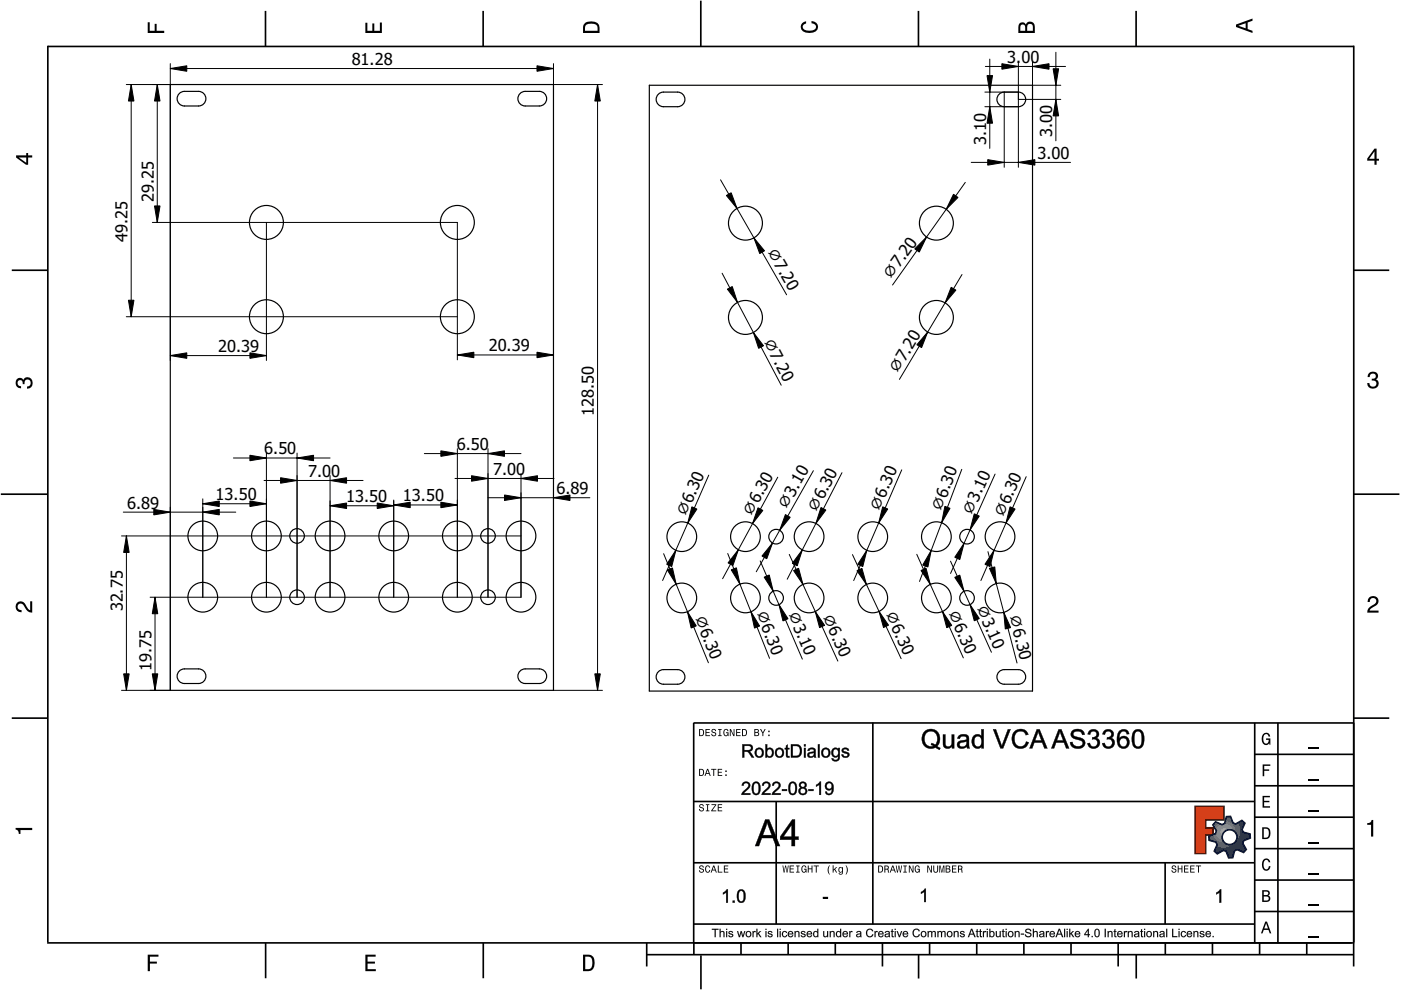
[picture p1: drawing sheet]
<svg xmlns="http://www.w3.org/2000/svg" width="297mm" height="210mm" viewBox="0 0 297 210" stroke-linecap="round" stroke-linejoin="round" font-family="sans-serif">
<defs><g id="words">
<g font-size="3.5">
<text x="74.6" y="13.8">81.28</text>
<text x="213.6" y="13.3">3.</text>
<text x="216.6" y="13.3">00</text>
<text x="223.1" y="29.1" transform="rotate(-90 223.1 29.1)">3.00</text>
<text x="209.1" y="30.7" transform="rotate(-90 209.1 30.7)">3.10</text>
<text x="219.9" y="33.7">3.00</text>
<text x="32.6" y="42.9" transform="rotate(-90 32.6 42.9)">29.25</text>
<text x="27.1" y="51.3" transform="rotate(-90 27.1 51.3)">49.25</text>
<text x="162.5" y="53.4" transform="rotate(60 162.5 53.4)">⌀7.20</text>
<text x="189" y="59.4" transform="rotate(-55 189 59.4)">⌀7.20</text>
<text x="46.2" y="74.6">20.39</text>
<text x="103.6" y="74.5">20.39</text>
<text x="161.7" y="72.4" transform="rotate(62 161.7 72.4)">⌀7.20</text>
<text x="190.4" y="79.4" transform="rotate(-59 190.4 79.4)">⌀7.20</text>
<text x="125.9" y="88.2" transform="rotate(-90 125.9 88.2)">128.50</text>
<text x="96.8" y="95.4">6.50</text>
<text x="56" y="96.3">6.50</text>
<text x="65.3" y="101.1">7.0</text>
<text x="70.2" y="101.1">0</text>
<text x="104.5" y="100.7">7.00</text>
<text x="26.9" y="107.8">6.89</text>
<text x="45.7" y="106">13.50</text>
<text x="73.4" y="106.5">13.50</text>
<text x="85.4" y="106.3">13.50</text>
<text x="118" y="104.8">6.89</text>
<text x="145.5" y="109.6" transform="rotate(-66 145.5 109.6)">⌀6.30</text>
<text x="159.4" y="109.6" transform="rotate(-61 159.4 109.6)">⌀6.30</text>
<text x="166.8" y="108.1" transform="rotate(-61 166.8 108.1)">⌀3.10</text>
<text x="173.2" y="108.7" transform="rotate(-63 173.2 108.7)">⌀6.30</text>
<text x="186.4" y="108.5" transform="rotate(-67 186.4 108.5)">⌀6.30</text>
<text x="199.6" y="108.6" transform="rotate(-69 199.6 108.6)">⌀6.30</text>
<text x="206.1" y="109.3" transform="rotate(-66 206.1 109.3)">⌀3.10</text>
<text x="212.8" y="109.9" transform="rotate(-66 212.8 109.9)">⌀6.30</text>
<text x="26" y="129.6" transform="rotate(-90 26 129.6)">32.75</text>
<text x="147.2" y="130.9" transform="rotate(68 147.2 130.9)">⌀6.30</text>
<text x="160.2" y="130" transform="rotate(68 160.2 130)">⌀6.30</text>
<text x="166.9" y="130.2" transform="rotate(67 166.9 130.2)">⌀3.10</text>
<text x="174.3" y="130.7" transform="rotate(66 174.3 130.7)">⌀6.30</text>
<text x="187.6" y="130.2" transform="rotate(65 187.6 130.2)">⌀6.30</text>
<text x="200.9" y="130" transform="rotate(66 200.9 130)">⌀6.30</text>
<text x="206.9" y="128.8" transform="rotate(66 206.9 128.8)">⌀3.10</text>
<text x="213.9" y="130.7" transform="rotate(75 213.9 130.7)">⌀6.30</text>
<text x="32.1" y="142.3" transform="rotate(-90 32.1 142.3)">19.75</text>
</g>
</g></defs>
<g fill="none" stroke="#000" stroke-width=".35">
<path d="M10.1 9.7v190.1M10.1 9.9h277M56.3 2.3v7.5M102.4 2.3v7.5M148.6 .1v9.8M194.7 2.3v7.5M240.9 2.3v7.5M287 9.7v195.2M2.5 57.3h7.5M287.1 57.3h7.4M.2 104.8h10M287 104.8h9.7"/>
<path d="M2.5 152.3h7.5M147 153.3h140.1M147.1 153.3v49.1M185.1 153.2v42.8M266 159.9h21M266 153.3v46.7M270.9 153.3v46.7M287.1 152.3h7.4M147 169.9h119M164.6 169.9v26M266 179.9h21M266 173.3h21"/>
<path d="M266 166.6h21M10 199.9h277.1M56.3 199.9v7.5M102.5 199.9v7.5M137.1 199.9v5M147 195.9h119M147 182.9h119M157.1 199.9v2.5M167.1 199.9v2.5M177.1 199.9v2.5M187.1 199.9v5M197.1 199.9v2.5"/>
<path d="M207.1 199.9v2.5M217.1 199.9v2.5M227.1 199.9v2.5M237.1 199.9v5M247 182.9v13M247.1 199.9v2.5M257.1 199.9v2.5M266 193.3h21M266 186.6h21M267.1 199.9v2.5M277.1 199.9v2.5M137.1 202.4h150"/>
<path d="M148.6 202.6v7.2M194.8 202.4v5.1M240.9 202.4v5.1"/>
</g>
<g fill="#000">
<path d="M31.3 4.7h.4v1.8h1.1v-1.4h.4v1.4h1.6v.5h-3.5z" fill-rule="evenodd"/>
<path d="M77.5 4.8h.4v1.7h1v-1.5h.5v1.5h1.1v-1.7h.5v2.2h-3.5z" fill-rule="evenodd"/>
<path d="M124.1 4.9a2.19 2.19 0 0 0-.5 2.1h3.5v-1.2a1.42 1.42 0 0 0-1.7-1.3zM124.3 5.2a2.14 2.14 0 0 1 2.3 .3l.1 1h-2.7l.1-1z" fill-rule="evenodd"/>
<path d="M170.1 4.9l.8-.4v.5a.7 .7 0 0 0-.7 .5 .7 .7 0 0 0 .3 .8 1.69 1.69 0 0 0 2.5-.6 .9 .9 0 0 0-.9-.8v-.5a1.24 1.24 0 0 1 1.3 1.1 1.24 1.24 0 0 1-1 1.4 2.22 2.22 0 0 1-2.5-.7l-.1-.5z" fill-rule="evenodd"/>
<path d="M216.1 5l-.2 .8v1.2h3.5v-1.3a.98 .98 0 0 0-.7-1.1 .98 .98 0 0 0-1.2 .6 .84 .84 0 0 0-1.4-.2zM216.4 5.3a.54 .54 0 0 1 .7-.1 .54 .54 0 0 1 .3 .6v.7h-1.1zM217.9 5.2a.62 .62 0 0 1 .7-.1 .62 .62 0 0 1 .4 .6v.8h-1.2z" fill-rule="evenodd"/>
<path d="M262.1 5.2v.5l3.5 1.3v-.5l-1.1-.3v-1.4l1.1-.4v-.5zM262.6 5.5l1.5-.6v1.1z" fill-rule="evenodd"/>
<path d="M3.4 32.9v.5l2.1 1.5h.5v-1.5h.8v-.5h-.8v-.5h-.4v.5zM4 33.4h1.6v1.1z" fill-rule="evenodd"/>
<path d="M291.4 31.5l-1.5 2.1v.5h1.5v.8h.5v-.8h.5v-.4h-.5v-2.2zM291.4 32.1v1.6h-1.1z" fill-rule="evenodd"/>
<path d="M3.6 80.4a.86 .86 0 0 1 1.4 .1 1.06 1.06 0 0 1 1.2-.5 1.06 1.06 0 0 1 .7 1.2 1.1 1.1 0 0 1-1.2 1.2v-.4a.71 .71 0 0 0 .8-1 .71 .71 0 0 0-1.3-.1v.6h-.4a.61 .61 0 0 0-.3-.8 .61 .61 0 0 0-.8 .2 .61 .61 0 0 0 .2 .8l.6 .2v.4a1.15 1.15 0 0 1-1.2-.6 1.15 1.15 0 0 1 .3-1.3z" fill-rule="evenodd"/>
<path d="M290.3 79.1a1.08 1.08 0 0 1 1.3-.2 1.08 1.08 0 0 1 .5 1.3l-.4 .2a1.06 1.06 0 0 1 .6 1.3 1.06 1.06 0 0 1-1.2 .7 1.1 1.1 0 0 1-1.2-1.2h.4a.71 .71 0 0 0 1 .8 .71 .71 0 0 0 .1-1.3h-.6v-.4a.61 .61 0 0 0 .8-.3 .61 .61 0 0 0-.2-.8 .61 .61 0 0 0-.8 .2l-.2 .5h-.4z" fill-rule="evenodd"/>
<path d="M3.6 127.8a1.22 1.22 0 0 1 2 .7l.4 .6 .4 .3v-1.9h.4v2.4a1.8 1.8 0 0 1-1.7-1.4 .71 .71 0 0 0-.9-.5 .71 .71 0 0 0-.5 .8 .71 .71 0 0 0 .9 .6v.4a1.18 1.18 0 0 1-1.2-.6 1.18 1.18 0 0 1 .2-1.4z" fill-rule="evenodd"/>
<path d="M290.3 126.7a1.18 1.18 0 0 1 1.9 .3 1.18 1.18 0 0 1-1 1.7l-.5 .3-.3 .5h1.9v.4h-2.4a1.8 1.8 0 0 1 1.4-1.7 .71 .71 0 0 0 .5-.9 .71 .71 0 0 0-.9-.5 .71 .71 0 0 0-.5 .8h-.4z" fill-rule="evenodd"/>
<path d="M148.2 154.6v1.5h.5a.77 .77 0 0 0 .6-.8 .77 .77 0 0 0-.6-.7zM148.4 154.8a.58 .58 0 0 1 .7 .5 .58 .58 0 0 1-.7 .6zM149.6 154.6v1.5h.9v-.2h-.7v-.5h.6v-.2h-.6v-.4h.7v-.2zM151 154.7a.53 .53 0 0 0 0 .6 .53 .53 0 0 0 .6 .2 .32 .32 0 0 1-.3 .5 .32 .32 0 0 1-.3-.4h-.2a.5 .5 0 0 0 .7 .5 .5 .5 0 0 0 .1-.8l-.4-.1a.28 .28 0 0 1-.1-.4 .28 .28 0 0 1 .4-.1 .28 .28 0 0 1 .1 .3h.2a.51 .51 0 0 0-.3-.4 .51 .51 0 0 0-.5 .1zM152.3 154.6v.2h.2v1.1h-.2v.2h.7v-.2h-.3v-1.1h.3v-.2zM153.5 154.7a.81 .81 0 0 0 .5 1.4l.3-.2 .2 .2v-.8h-.6v.1h.4l-.2 .5a.6 .6 0 0 1-.5-.6 .6 .6 0 0 1 .4-.6l.2 .3h.2l-.1-.3a.53 .53 0 0 0-.8 0zM154.7 154.6v1.5h.2v-1.3l.6 1.3h.2v-1.5h-.2v1.2l-.5-1.2zM156.1 154.6v1.5h.9v-.2h-.7v-.5h.6v-.2h-.6v-.4h.7v-.2zM157.3 154.6v1.5h.5a.77 .77 0 0 0 .6-.8 .77 .77 0 0 0-.6-.7zM157.5 154.8a.58 .58 0 0 1 .7 .5 .58 .58 0 0 1-.7 .6zM159.9 154.6v1.5h.6a.42 .42 0 0 0 .5-.3 .42 .42 0 0 0-.3-.5l.2-.2-.1-.4zM160.1 154.8h.3a.23 .23 0 0 1 .3 .2 .23 .23 0 0 1-.3 .2h-.3zM160.1 155.4h.4a.26 .26 0 0 1 .3 .2 .26 .26 0 0 1-.3 .3h-.4zM161.1 154.6l.5 .9v.6h.2v-.6l.5-.9h-.2l-.4 .7-.3-.7zM162.9 155.8v.3h.3v-.3zM162.9 154.9v.3h.3v-.3z" fill-rule="evenodd"/>
<path d="M267.8 155.7a.85 .85 0 0 1 .9-.3 .85 .85 0 0 1 .6 .8h-.3l-.1-.3a.49 .49 0 0 0-.4-.3 .49 .49 0 0 0-.5 .3 1.2 1.2 0 0 0 .4 1.8 .66 .66 0 0 0 .6-.8h-.6v-.3h.9v1.3h-.1l-.1-.3-.3 .3a.85 .85 0 0 1-1.2-.7v-1.1z" fill-rule="evenodd"/>
<path d="M3.3 175.5h3.5v.5h-2.5v.8h-.3a.77 .77 0 0 0-.7-.9z" fill-rule="evenodd"/>
<path d="M148.4 170.6a.53 .53 0 0 0 0 .6 .53 .53 0 0 0 .6 .2 .32 .32 0 0 1-.3 .5 .32 .32 0 0 1-.3-.4h-.2a.5 .5 0 0 0 .7 .6 .5 .5 0 0 0 .1-.9l-.4-.1a.28 .28 0 0 1-.1-.4 .28 .28 0 0 1 .4-.1 .28 .28 0 0 1 .1 .4h.2a.51 .51 0 0 0-.3-.5 .51 .51 0 0 0-.5 .1zM149.7 170.5v.2h.2v1.1h-.2v.2h.7v-.2h-.3v-1.1h.3v-.2zM150.8 170.5v.2h.8l-.8 1.3h1.1v-.2h-.9l.9-1.3zM152.2 170.5v1.5h.9v-.2h-.7v-.5h.6v-.2h-.6v-.4h.7v-.2z" fill-rule="evenodd"/>
<path d="M148.2 163v1.5h.5a.77 .77 0 0 0 .6-.7 .77 .77 0 0 0-.6-.8zM148.4 163.2a.57 .57 0 0 1 .7 .6 .57 .57 0 0 1-.7 .5zM149.9 163l-.5 1.5h.2l.1-.4h.6l.2 .4h.2l-.6-1.5zM150 163.2l.3 .7h-.5zM150.8 163v.2h.4v1.3h.2v-1.3h.5v-.2zM152.2 163v1.5h.9v-.2h-.7v-.5h.6v-.2h-.6v-.4h.7v-.2zM153.8 164.2v.3h.3v-.3zM153.8 163.4v.3h.3v-.3z" fill-rule="evenodd"/>
<path d="M253.4 171h6.1v2.8h-3.9v1.7h1.6v1.5h-1.6v4h-2.2z" fill-rule="evenodd"/>
<path d="M257.7 174.3l-.5 .6 .7 1.3-.2 .6-1.4 .5v.9l1.5 .4 .3 .5-.7 1.4 .7 .5 1.3-.7 .6 .2 .5 1.4 .9-.1 .3-1.4 .6-.3 1.4 .6 .5-.6-.7-1.3 .2-.6 1.4-.5-.1-.9-1.4-.4-.3-.5 .6-1.4-.6-.6-1.3 .8-.6-.2-.5-1.4h-.9l-.4 1.5-.5 .2zM259.1 177.5a1.6 1.6 0 0 1 3.2 0 1.6 1.6 0 0 1-3.2 0z" fill-rule="evenodd"/>
<path d="M267.7 168.7h1.5v.3h-1.2v.8h1.1v.3h-1.1v.8h1.3v.3h-1.6z" fill-rule="evenodd"/>
<path d="M267.7 162.1h1.6v.3h-1.3v.7h1.1v.3h-1.1v1.2h-.3z" fill-rule="evenodd"/>
<path d="M267.6 175.4v2.5h.8a1.37 1.37 0 0 0 .7-2.2 1.56 1.56 0 0 0-1.5-.3zM267.9 175.7a.98 .98 0 0 1 1.2 .7 .98 .98 0 0 1-.7 1.2h-.5z" fill-rule="evenodd"/>
<path d="M289.9 174.5a.77 .77 0 0 0 .9-.6h.4v3.5h-.5v-2.5h-.8z" fill-rule="evenodd"/>
<path d="M148.4 183.6a.53 .53 0 0 0 0 .6 .53 .53 0 0 0 .6 .2 .32 .32 0 0 1-.3 .5 .32 .32 0 0 1-.3-.4h-.2a.5 .5 0 0 0 .7 .6 .5 .5 0 0 0 .1-.9l-.4-.1a.28 .28 0 0 1-.1-.4 .28 .28 0 0 1 .4-.1 .28 .28 0 0 1 .1 .4h.2a.51 .51 0 0 0-.3-.5 .51 .51 0 0 0-.5 .1zM149.6 183.7l-.1 .2a.67 .67 0 0 0 .1 .9 .67 .67 0 0 0 .8 .1l.2-.4h-.2l-.2 .3a.6 .6 0 0 1-.5-.5 .6 .6 0 0 1 .4-.6l.3 .3h.2l-.2-.4a.5 .5 0 0 0-.8 .1zM151.2 183.5l-.5 1.5h.2l.1-.4h.6l.2 .4h.2l-.6-1.5zM151.3 183.7l.3 .7h-.5zM152.2 183.5v1.5h1v-.2h-.8v-1.3zM153.5 183.5v1.5h.9v-.2h-.7v-.5h.6v-.2h-.6v-.4h.7v-.2z" fill-rule="evenodd"/>
<path d="M165.9 183.5l.3 1.5h.1l.3-1.3 .2 1.3h.2l.2-1.5h-.1l-.2 1.3-.2-1.3h-.2l-.2 1.3-.2-1.3zM167.4 183.5v1.5h1v-.2h-.8v-.5h.7v-.2h-.7v-.4h.7v-.2zM168.8 183.5v.2h.3v1.1h-.3v.2h.7v-.2h-.2v-1.1h.2v-.2zM170.1 183.7a.82 .82 0 0 0 .5 1.3l.3-.2 .1 .2v-.8h-.5v.2h.3l-.2 .4a.6 .6 0 0 1-.5-.5 .6 .6 0 0 1 .5-.6l.2 .3h.2l-.2-.4a.53 .53 0 0 0-.7 .1zM171.3 183.5v1.5h.2v-.7h.6v.7h.2v-1.5h-.2v.6h-.6v-.6zM172.5 183.5v.2h.5v1.3h.2v-1.3h.4v-.2zM175.8 183.5a1.35 1.35 0 0 0 .2 1.9 1.84 1.84 0 0 1 0-1.9zM176.5 183.5v1.5h.2v-.4l.2-.2 .4 .6h.2l-.4-.7 .4-.5h-.2l-.6 .6v-.9zM177.9 184a.59 .59 0 0 0-.2 .7 .59 .59 0 0 0 .7 .3l.1-.2a.31 .31 0 0 1-.1 .5 .31 .31 0 0 1-.4-.2h-.2a.47 .47 0 0 0 .5 .4 .47 .47 0 0 0 .4-.5v-1.2h-.2v.2l-.3-.2zM178 184.1l.1-.1a.42 .42 0 0 1 .4 .4 .42 .42 0 0 1-.4 .5l-.1-.3zM179.3 183.5a1.85 1.85 0 0 1 0 1.9 1.22 1.22 0 0 0 0-1.9z" fill-rule="evenodd"/>
<path d="M186.2 183.5v1.5h.5a.77 .77 0 0 0 .6-.7 .77 .77 0 0 0-.6-.8zM186.4 183.7a.58 .58 0 0 1 .6 .6 .58 .58 0 0 1-.6 .5zM187.5 183.5v1.5h.2v-.6a.45 .45 0 0 1 .5 .1 .45 .45 0 0 1 .1 .5h.2l-.2-.7a.42 .42 0 0 0 .1-.5 .42 .42 0 0 0-.4-.3zM187.7 183.7h.2a.26 .26 0 0 1 .4 .3 .26 .26 0 0 1-.4 .2h-.2zM189.2 183.5l-.6 1.5h.2l.2-.4h.6l.1 .4h.2l-.5-1.5zM189.3 183.7l.2 .7h-.4zM189.9 183.5l.3 1.5h.2l.2-1.3 .2 1.3h.2l.3-1.5h-.2l-.2 1.3-.2-1.3h-.2l-.2 1.3-.2-1.3zM191.5 183.5v.2h.3v1.1h-.3v.2h.8v-.2h-.3v-1.1h.3v-.2zM192.7 183.5v1.5h.2v-1.2l.5 1.2h.3v-1.5h-.2v1.2l-.6-1.2zM194.1 183.7a.81 .81 0 0 0 .5 1.3l.3-.2 .1 .2v-.8h-.5v.2h.3l-.2 .4a.6 .6 0 0 1-.5-.5 .6 .6 0 0 1 .5-.6l.2 .3h.2l-.2-.4a.53 .53 0 0 0-.7 .1zM196.6 183.5v1.5h.2v-1.2l.6 1.2h.2v-1.5h-.2v1.2l-.6-1.2zM197.9 183.5v.9a.52 .52 0 0 0 .5 .6 .52 .52 0 0 0 .5-.6v-.9h-.2v.9a.33 .33 0 0 1-.3 .5 .33 .33 0 0 1-.3-.5v-.9zM199.2 183.5v1.5h.1v-1.4l.3 1.4h.2l.3-1.4v1.4h.1v-1.5h-.2l-.3 1.3-.3-1.3zM200.5 183.5v1.5h.6a.42 .42 0 0 0 .4-.3 .42 .42 0 0 0-.2-.5l.2-.2-.1-.4zM200.7 183.7h.3a.23 .23 0 0 1 .3 .2 .23 .23 0 0 1-.3 .2h-.3zM200.7 184.3h.3a.26 .26 0 0 1 .3 .3 .26 .26 0 0 1-.3 .2h-.3zM201.8 183.5v1.5h1v-.2h-.8v-.5h.7v-.2h-.7v-.4h.8v-.2zM203.1 183.5v1.5h.2v-.6a.45 .45 0 0 1 .5 .1 .45 .45 0 0 1 .1 .5h.2l-.2-.7a.42 .42 0 0 0 .1-.5 .42 .42 0 0 0-.4-.3zM203.3 183.7h.3a.26 .26 0 0 1 .3 .3 .26 .26 0 0 1-.4 .2h-.2z" fill-rule="evenodd"/>
<path d="M248.5 183.6a.53 .53 0 0 0 0 .6 .53 .53 0 0 0 .6 .2 .32 .32 0 0 1-.2 .5 .32 .32 0 0 1-.3-.4h-.2a.5 .5 0 0 0 .6 .6 .5 .5 0 0 0 .2-.9l-.4-.1a.28 .28 0 0 1-.1-.4 .28 .28 0 0 1 .3-.1 .28 .28 0 0 1 .2 .4h.2a.51 .51 0 0 0-.3-.5 .51 .51 0 0 0-.6 .1zM249.7 183.5v1.5h.2v-.7h.6v.7h.2v-1.5h-.2v.6h-.6v-.6zM251 183.5v1.5h1v-.2h-.8v-.5h.7v-.2h-.7v-.4h.8v-.2zM252.3 183.5v1.5h1v-.2h-.8v-.5h.7v-.2h-.7v-.4h.8v-.2zM253.5 183.5v.2h.5v1.3h.2v-1.3h.5v-.2z" fill-rule="evenodd"/>
<path d="M268.3 195.4l-1 2.5h.4l.2-.7h1l.3 .7h.3l-.9-2.5zM268.4 195.8l.4 1.1h-.7z" fill-rule="evenodd"/>
<path d="M267.6 188.7v2.5h1a.7 .7 0 0 0 .7-.5 .7 .7 0 0 0-.4-.8 .61 .61 0 0 0 .3-.8 .61 .61 0 0 0-.7-.4zM267.9 189h.6a.38 .38 0 0 1 .4 .4 .38 .38 0 0 1-.5 .4h-.5zM267.9 190.1h.6a.44 .44 0 0 1 .5 .4 .44 .44 0 0 1-.5 .4h-.6z" fill-rule="evenodd"/>
<path d="M267.8 182.3a.85 .85 0 0 1 .9-.3 .85 .85 0 0 1 .6 .8h-.3l-.1-.2a.47 .47 0 0 0-.4-.3 .47 .47 0 0 0-.4 .3 1.21 1.21 0 0 0 .4 1.7 .64 .64 0 0 0 .5-.7h.4a.89 .89 0 0 1-.8 1 .89 .89 0 0 1-1-.7v-1.1z" fill-rule="evenodd"/>
<path d="M31.3 202.4h2.3v.4h-1.8v1.1h1.5v.4h-1.5v1.6h-.5z" fill-rule="evenodd"/>
<path d="M77.5 202.4h2.1v.4h-1.7v1.1h1.6v.4h-1.6v1.2h1.8v.4h-2.2z" fill-rule="evenodd"/>
<path d="M123.6 202.4v3.5h1.2a1.42 1.42 0 0 0 1.3-1.7 1.38 1.38 0 0 0-1.3-1.8zM124.1 202.8l1 .1a1.89 1.89 0 0 1 0 2.5l-1 .1z" fill-rule="evenodd"/>
</g>
<path d="M277.3 158.6h2.2M277.3 178.6h2.2M277.3 172h2.2M277.3 165.3h2.2M277.3 198.6h2.2M277.3 192h2.2M277.3 185.3h2.2" fill="none" stroke="#000" stroke-width=".25"/>
<g fill="#000">
<path d="M174.5 190.2h1v.3h-1zM195.3 189.1l.8-.7h.2v2.8h-.3v-2.1l-.7 .4zM257.9 189.3l.8-.7h.2v2.8h-.3v-2.2l-.7 .4z"/>
<path d="M196 155.1a2 2 0 0 1 2.6-.1 2 2 0 0 1 .5 2.5l-.4 .7 .7 .4-.2 .4-.4-.2a.55 .55 0 0 0-.9-.1 2.09 2.09 0 0 1-2.3-1.1 2.09 2.09 0 0 1 .4-2.5zM196.4 155.4a1.66 1.66 0 0 0-.4 1.8 1.66 1.66 0 0 0 1.6 1.1l.3-.1-.5-.3 .1-.4 .8 .4a1.64 1.64 0 0 0 .4-1.8 1.64 1.64 0 0 0-1.6-1zM199.9 155.7h.5v1.7a.73 .73 0 0 0 .8 .9 .73 .73 0 0 0 .6-1v-1.6h.5v3h-.4v-.5a1.03 1.03 0 0 1-1.3 .5 1.03 1.03 0 0 1-.7-1.1zM203.3 156a1.41 1.41 0 0 1 2.1 .3l.2 2.4h-.5l-.1-.4a1.2 1.2 0 0 1-2.1-.4 1.27 1.27 0 0 1 1.5-1h.3a.41 .41 0 0 0 .2-.5 .41 .41 0 0 0-.4-.3l-.8 .1-.2 .4h-.5zM203.6 157.5a.54 .54 0 0 0 .1 .8 .54 .54 0 0 0 .7 0 .9 .9 0 0 0 .5-1.1zM206.4 156a1.07 1.07 0 0 1 1.7 .1v-1.5h.5v4.1h-.5v-.4a1.25 1.25 0 0 1-1.6 .2 1.25 1.25 0 0 1-.4-1.6zM206.8 156.4a1.26 1.26 0 0 0 .5 1.9 1.18 1.18 0 0 0 .8-1.1 1.18 1.18 0 0 0-.8-1.1zM210.6 154.6h.5l1.3 3.6 1.3-3.6h.5l-1.5 4.1h-.6zM215.1 155.1a1.76 1.76 0 0 1 2.9 .6l-.5 .2a1.26 1.26 0 0 0-1.6-.8 1.26 1.26 0 0 0-.8 1.5 1.28 1.28 0 0 0 .9 1.6 1.28 1.28 0 0 0 1.6-1l.5 .2a1.85 1.85 0 0 1-2.3 1.2 1.85 1.85 0 0 1-1.2-2.3zM219.8 154.6h.6l1.6 4.1h-.6l-.4-1.3h-1.7l-.4 1.3h-.6zM220.1 155.1l-.7 1.9h1.4zM224.4 154.6h.6l1.7 4.1h-.6l-.5-1.3h-1.7l-.4 1.3h-.6zM224.7 155.1l-.6 1.9h1.3zM227.3 155a1.58 1.58 0 0 1 2.7 .8h-.6a1.01 1.01 0 0 0-.8-.8 1.01 1.01 0 0 0-1.1 .6l.4 .5a3 3 0 0 1 2.1 1 1.33 1.33 0 0 1-1.8 1.6 1.37 1.37 0 0 1-1.3-1.3l.5-.1a1.15 1.15 0 0 0 1 .9 1.15 1.15 0 0 0 1.2-.6 1.51 1.51 0 0 0-1.6-.9 1.04 1.04 0 0 1-.9-.6 1.04 1.04 0 0 1 .2-1.1zM231 154.9a1.09 1.09 0 0 1 1.6-.1 1.09 1.09 0 0 1 0 1.6l-.1 .1a1.22 1.22 0 0 1 .5 1.7 1.22 1.22 0 0 1-1.8 .4l-.4-.4-.2-.6 .5-.1a.81 .81 0 0 0 .9 .8 .81 .81 0 0 0 .6-1 .81 .81 0 0 0-1.1-.5l.1-.5a.69 .69 0 0 0 .9-.5 .69 .69 0 0 0-.7-.8 .69 .69 0 0 0-.7 .8l-.5-.1zM234.2 154.9a1.09 1.09 0 0 1 1.5-.1 1.09 1.09 0 0 1 .1 1.6l-.2 .1a1.22 1.22 0 0 1 .5 1.7 1.22 1.22 0 0 1-1.7 .4l-.5-.4-.2-.6 .5-.1a.81 .81 0 0 0 .9 .8 .81 .81 0 0 0 .7-1 .81 .81 0 0 0-1.1-.5v-.5a.69 .69 0 0 0 .9-.5 .69 .69 0 0 0-.7-.8 .69 .69 0 0 0-.7 .8l-.4-.1zM237.2 155.1a1.2 1.2 0 0 1 1.3-.5 1.2 1.2 0 0 1 .9 1l-.5 .1a.78 .78 0 0 0-.9-.7 .78 .78 0 0 0-.6 .9l-.1 .7a1.29 1.29 0 0 1 2.1 .2 1.29 1.29 0 0 1-1 1.9 1.49 1.49 0 0 1-1.6-1.9l.1-.9zM237.6 156.7a.89 .89 0 0 0-.1 1.3 .89 .89 0 0 0 1.3 0 .89 .89 0 0 0-.1-1.3l-.5-.2zM240.6 154.9a1.34 1.34 0 0 1 1.5 0 1.34 1.34 0 0 1 .5 1.4 2.02 2.02 0 0 1-1 2.4 1.32 1.32 0 0 1-1.6-1.5 2.68 2.68 0 0 1 .6-2.3zM240.9 155.2a3 3 0 0 0 0 3 .84 .84 0 0 0 .9-.1 .84 .84 0 0 0 .3-1v-.9a.85 .85 0 0 0-.3-.9 .85 .85 0 0 0-.9-.1z"/>
<path d="M196 155.1a2.04 2.04 0 0 1 2.6-.2 2.04 2.04 0 0 1 .6 2.7l-.5 .6 .7 .4-.2 .4-.9-.5a2.02 2.02 0 0 1-2.4-.3 2.02 2.02 0 0 1-.4-2.4zM196 155.2a2.03 2.03 0 0 0-.2 2.6 2.03 2.03 0 0 0 2.5 .6l.9 .6 .2-.4-.8-.4a2.03 2.03 0 0 0 .4-2.6 2.03 2.03 0 0 0-2.6-.7zM196.4 155.5a1.62 1.62 0 0 0-.3 1.7 1.62 1.62 0 0 0 1.5 1h.3l-.6-.2 .2-.5 .8 .4a1.65 1.65 0 0 0 .3-1.8 1.65 1.65 0 0 0-1.5-1zM196.4 155.4a1.49 1.49 0 0 1 1.8-.1 1.49 1.49 0 0 1 .6 1.8l-.5 .9-.8-.5-.1 .4 .6 .3a1.49 1.49 0 0 1-1.7-.3 1.49 1.49 0 0 1-.3-1.6zM199.9 155.7h.6v2.2a.71 .71 0 0 0 .9 .3 .71 .71 0 0 0 .4-.9v-1.6h.5v3h-.5l.1-.5a1.05 1.05 0 0 1-1.1 .6 1.05 1.05 0 0 1-.9-.8zM199.9 155.7l.1 1.9a1 1 0 0 0 .7 1.1 1 1 0 0 0 1.2-.6v.6h.4v-3h-.5v1.6a.77 .77 0 0 1-.6 1 .77 .77 0 0 1-.8-.9v-1.7zM203.3 155.9a1.34 1.34 0 0 1 2.2 .5v1.7l.2 .6h-.6l-.1-.4a1.27 1.27 0 0 1-2.1-.2 1.23 1.23 0 0 1 1.5-1.2l.5-.1a.74 .74 0 0 0-.6-.7 .74 .74 0 0 0-.8 .6l-.5-.1zM203.4 156l-.4 .6h.5a.76 .76 0 0 1 .5-.6 .76 .76 0 0 1 .8 .3v-.1a.37 .37 0 0 1 .2 .4 .37 .37 0 0 1-.3 .3l-1.1 .2a.9 .9 0 0 0-.6 1 1.27 1.27 0 0 0 2 .1l.1 .5h.5l-.2-.6v-1.8a1.37 1.37 0 0 0-2-.3zM203.6 157.6a.5 .5 0 0 0 .1 .7 .5 .5 0 0 0 .7-.1l.5-.3v-.7zM203.6 157.5l1.4-.4a.92 .92 0 0 1-.4 1.1 .92 .92 0 0 1-1.2-.1zM206.4 156a1.05 1.05 0 0 1 1.7 .1l-.1-1.5h.6v4.1h-.5v-.4a1.02 1.02 0 0 1-1.7 .1 1.93 1.93 0 0 1 0-2.4zM206.5 156a1.51 1.51 0 0 0-.4 1.7 1.51 1.51 0 0 0 1.5 .9l.5-.5v.6h.5v-4.1h-.5v1.6a1.04 1.04 0 0 0-1.6-.2zM206.8 156.4a1.22 1.22 0 0 0 .5 1.9 1.14 1.14 0 0 0 .8-1.1 1.14 1.14 0 0 0-.8-1.1zM206.7 156.3a.86 .86 0 0 1 1.1-.1 .86 .86 0 0 1 .4 1 .87 .87 0 0 1-.9 1.2 .87 .87 0 0 1-.8-1.2zM210.5 154.6h.7l1.2 3.6 1.3-3.6h.6l-1.6 4.1h-.6zM210.6 154.6l1.5 4.1h.6l1.5-4.1h-.5l-1.3 3.8-1.3-3.8zM215 155.1a1.8 1.8 0 0 1 3.1 .7l-.6 .1a1.24 1.24 0 0 0-1.5-.8 1.24 1.24 0 0 0-.9 1.5 1.24 1.24 0 0 0 .9 1.6 1.24 1.24 0 0 0 1.5-1l.6 .1a1.84 1.84 0 0 1-2.2 1.4 1.84 1.84 0 0 1-1.4-2.1l.1-.8zM215.2 155a2.16 2.16 0 0 0 .9 3.7 1.63 1.63 0 0 0 1.9-1.3l-.4-.2a1.3 1.3 0 0 1-1.6 1.1 1.3 1.3 0 0 1-1-1.7 1.3 1.3 0 0 1 .9-1.5 1.3 1.3 0 0 1 1.6 .8l.5-.2a1.74 1.74 0 0 0-2.8-.7zM219.8 154.6h.6l1.7 4.1h-.7l-.4-1.3h-1.7l-.4 1.3h-.7zM219.8 154.6l-1.5 4.1h.6l.4-1.3h1.7l.4 1.3h.6l-1.6-4.1zM220.1 155.1l-.1 .5-.6 1.4h1.4zM220.1 155.1l.8 1.9h-1.5zM224.4 154.6h.6l1.7 4.1h-.7l-.4-1.3h-1.7l-.4 1.3h-.7zM224.4 154.6l-1.5 4.1h.6l.4-1.3h1.7l.5 1.3h.6l-1.7-4.1zM224.7 155.1l-.1 .5-.5 1.4h1.3zM224.7 155.1l.8 1.9h-1.5zM227.3 154.9a1.61 1.61 0 0 1 2.7 .9l-.6 .1a.99 .99 0 0 0-.8-.8 .99 .99 0 0 0-1 .5l.3 .5 1 .2a1.23 1.23 0 0 1 1.2 1.4 1.23 1.23 0 0 1-1.5 1.1 1.42 1.42 0 0 1-1.7-1.5h.5a1.14 1.14 0 0 0 .9 .9 1.14 1.14 0 0 0 1.2-.6l-.2-.5-1.7-.5a.96 .96 0 0 1-.3-1.7zM227.4 155a1.09 1.09 0 0 0-.2 1.2 1.09 1.09 0 0 0 1.2 .6l.7 .2a.66 .66 0 0 1 .5 .8 .66 .66 0 0 1-.8 .5 1.07 1.07 0 0 1-1.4-1l-.5 .1a1.66 1.66 0 0 0 1.4 1.3 1.66 1.66 0 0 0 1.7-1v-.6l-.6-.6-1.7-.5a.56 .56 0 0 1-.1-.7 .56 .56 0 0 1 .6-.3 .89 .89 0 0 1 1.2 .8h.6a1.55 1.55 0 0 0-2.6-.8zM231 154.9a1.13 1.13 0 0 1 1.6-.1 1.13 1.13 0 0 1 0 1.6l-.1 .1a1.07 1.07 0 0 1 .8 .8 1.07 1.07 0 0 1-.5 1.1 1.32 1.32 0 0 1-1.4 .3 1.32 1.32 0 0 1-.8-1.1l.5-.1a.77 .77 0 0 0 .9 .8 .77 .77 0 0 0 .6-1.1 .77 .77 0 0 0-1.1-.4l.1-.5a.66 .66 0 0 0 .8-.5 .66 .66 0 0 0-.6-.8 .66 .66 0 0 0-.7 .8l-.5-.1zM231.1 154.9l-.5 .8 .5 .1a.71 .71 0 0 1 .7-.9 .71 .71 0 0 1 .7 .9 .71 .71 0 0 1-.9 .5l-.1 .5a.83 .83 0 0 1 1.2 .5 .83 .83 0 0 1-.7 1 .83 .83 0 0 1-.9-.8l-.5 .1a1.26 1.26 0 0 0 1.7 1 1.26 1.26 0 0 0 .5-1.9l-.5-.2a.98 .98 0 0 0 .6-1.3 .98 .98 0 0 0-1.4-.5zM234.1 154.9a1.13 1.13 0 0 1 1.7-.1 1.13 1.13 0 0 1 0 1.6l-.2 .1a1.07 1.07 0 0 1 .8 .8 1.07 1.07 0 0 1-.4 1.1 1.32 1.32 0 0 1-1.4 .3 1.32 1.32 0 0 1-.9-1.1l.5-.1a.77 .77 0 0 0 .9 .8 .77 .77 0 0 0 .6-1.1 .77 .77 0 0 0-1.1-.4l.1-.5a.66 .66 0 0 0 .9-.5 .66 .66 0 0 0-.7-.8 .66 .66 0 0 0-.6 .8l-.6-.1zM234.2 154.9l-.4 .8 .4 .1a.71 .71 0 0 1 .8-.9 .71 .71 0 0 1 .7 .9 .71 .71 0 0 1-1 .5v.5a.83 .83 0 0 1 1.1 .5 .83 .83 0 0 1-.6 1 .83 .83 0 0 1-1-.8l-.5 .1a1.26 1.26 0 0 0 1.7 1 1.26 1.26 0 0 0 .6-1.9l-.5-.2a.98 .98 0 0 0 .5-1.3 .98 .98 0 0 0-1.3-.5zM237.2 155.1a1.19 1.19 0 0 1 1.3-.5 1.19 1.19 0 0 1 .9 1.1h-.5l-.2-.4a.87 .87 0 0 0-1 0 .87 .87 0 0 0-.3 .9l-.1 .4a1.24 1.24 0 0 1 1.7-.4 1.24 1.24 0 0 1 .4 1.6 1.36 1.36 0 0 1-1.5 .9 1.36 1.36 0 0 1-1.1-1.4v-1.4zM237.2 155.1a3.2 3.2 0 0 0 .2 3.3 1.26 1.26 0 0 0 2-.8 1.26 1.26 0 0 0-1.6-1.4l-.5 .5 .1-1.1 .4-.4a.65 .65 0 0 1 .7-.1 .65 .65 0 0 1 .4 .6l.5-.1a1.23 1.23 0 0 0-.9-.9 1.23 1.23 0 0 0-1.3 .4zM237.6 156.8a.8 .8 0 0 0 .2 1.3 .8 .8 0 0 0 1.1-.7 .75 .75 0 0 0-.4-.8 .75 .75 0 0 0-.9 .2zM237.6 156.7a.88 .88 0 0 1 1.4 .7 .88 .88 0 0 1-1.4 .7 1.09 1.09 0 0 1 0-1.4zM240.5 154.8a1.38 1.38 0 0 1 1.6 .1 1.38 1.38 0 0 1 .5 1.4 2.06 2.06 0 0 1-1 2.4 1.36 1.36 0 0 1-1.6-1.5 2.72 2.72 0 0 1 .5-2.4zM240.6 154.9a3.3 3.3 0 0 0-.2 3.4 1.25 1.25 0 0 0 1.4 .3 1.25 1.25 0 0 0 .7-1.3 2.18 2.18 0 0 0-.8-2.6h-.7zM240.7 155.3a3.5 3.5 0 0 0 .2 2.8 .81 .81 0 0 0 .9-.1 .81 .81 0 0 0 .2-.9v-.9a.82 .82 0 0 0-.2-.9 .82 .82 0 0 0-.9-.1zM240.9 155.1a.89 .89 0 0 1 1 .1 .89 .89 0 0 1 .2 1v.9a.85 .85 0 0 1-.3 1.1 .85 .85 0 0 1-1.1-.2 3.1 3.1 0 0 1 .2-2.9z"/>
<path d="M157.4 157.8h1.2a.79 .79 0 0 1 1.1 .6 .79 .79 0 0 1-.9 .9l.4 .3 .7 1h-.5l-1-1.2h-.6v1.2h-.4zM157.4 157.8v2.8h.4l-.1-1.3 .9 .1 .8 1.2h.5l-.8-1.1-.4-.2a.74 .74 0 0 0 .9-.7 .74 .74 0 0 0-1-.7zM157.8 158.1v1l.8-.1a.45 .45 0 0 0 .6-.3 .45 .45 0 0 0-.5-.5zM157.7 158.1h1a.53 .53 0 0 1 .6 .6 .53 .53 0 0 1-.7 .4h-.9zM160.3 158.7a1.05 1.05 0 0 1 1.5 .2 1.05 1.05 0 0 1-.2 1.5 1.05 1.05 0 0 1-1.5-.2l-.1-1zM160.3 158.8a1.03 1.03 0 0 0-.1 1.3 1.03 1.03 0 0 0 1.2 .4 1.02 1.02 0 0 0 .4-1.4 1.02 1.02 0 0 0-1.5-.3zM160.6 159a.7 .7 0 0 0-.2 .9 .7 .7 0 0 0 .9 .3 .69 .69 0 0 0 .2-.9 .69 .69 0 0 0-.9-.3zM160.5 159a.77 .77 0 0 1 1.2 .4 .77 .77 0 0 1-.7 1 .84 .84 0 0 1-.5-1.4zM162.3 157.8h.4l-.1 1a.78 .78 0 0 1 .8-.3 .78 .78 0 0 1 .6 .6 .96 .96 0 0 1-.2 1.3 .96 .96 0 0 1-1.2 0l.1 .2h-.4zM162.3 157.8v2.8h.3v-.4a.83 .83 0 0 0 1.1 .3 .83 .83 0 0 0 .3-1.1 .76 .76 0 0 0-.5-.8 .76 .76 0 0 0-.9 .3v-1.1zM162.8 159a.71 .71 0 0 0-.2 .9 .71 .71 0 0 0 .7 .4 .74 .74 0 0 0 .4-.8 .74 .74 0 0 0-.7-.6zM162.7 159a.65 .65 0 0 1 .9 0 .65 .65 0 0 1 .1 .8 .53 .53 0 0 1-.4 .6 .53 .53 0 0 1-.6-.3l-.1-.5zM164.6 158.7a1.05 1.05 0 0 1 1.5 .2 1.05 1.05 0 0 1-.2 1.5 1.05 1.05 0 0 1-1.5-.2l-.1-1zM164.6 158.8a1.03 1.03 0 0 0-.2 1.3 1.03 1.03 0 0 0 1.3 .4 1.02 1.02 0 0 0 .4-1.4 1.02 1.02 0 0 0-1.5-.3zM164.9 159a.7 .7 0 0 0-.2 .9 .7 .7 0 0 0 .8 .3 .69 .69 0 0 0 .3-.9 .69 .69 0 0 0-.9-.3zM164.8 159a.77 .77 0 0 1 1.2 .4 .77 .77 0 0 1-.7 1 .84 .84 0 0 1-.5-1.4zM166.6 158.1l.4-.3v.8h.4v.3h-.4l.1 1.3 .3 .1v.3a.57 .57 0 0 1-.6 0 .57 .57 0 0 1-.2-.6l.1-1.1h-.3v-.3h.3zM166.7 158.1v.5h-.3v.3l.3-.1v1.2a.46 .46 0 0 0 .1 .5 .46 .46 0 0 0 .6 .1l-.1-.3a.27 .27 0 0 1-.3 0 .27 .27 0 0 1 0-.3v-1.2l.3 .1v-.3h-.3v-.7zM167.7 157.8h1.3l.6 .3a1.41 1.41 0 0 1 .4 1.5 1.17 1.17 0 0 1-1.3 1h-1zM167.7 157.8v2.8h1a1.42 1.42 0 0 0 1.2-1 1.42 1.42 0 0 0-.4-1.5l-.5-.2zM168.1 158.2v2.1l.6-.1a1.08 1.08 0 0 0 .9-.8 1.08 1.08 0 0 0-.5-1.2zM168 158.1h.7a1.13 1.13 0 0 1 1 1 1.13 1.13 0 0 1-.7 1.2h-1zM170.4 157.8h.5v.5h-.5zM170.5 157.8v.4h.3v-.4zM170.4 158.6h.5v2h-.5zM170.5 158.6v2h.3v-2zM171.4 158.8a.88 .88 0 0 1 .9-.3 .88 .88 0 0 1 .7 .8l.1 1.3h-.5v-.2a.73 .73 0 0 1-1.1 .3 .73 .73 0 0 1-.1-1.1l1.1-.3a.49 .49 0 0 0-.4-.4 .49 .49 0 0 0-.5 .4l-.4-.1zM171.4 158.8l-.2 .4h.4a.52 .52 0 0 1 .3-.4 .52 .52 0 0 1 .6 .1l.1 .5-.9 .1a.6 .6 0 0 0-.3 1 .99 .99 0 0 0 1.2-.2l.1 .3h.3l-.1-.4v-1.2a.97 .97 0 0 0-1.5-.2zM171.7 159.9h-.1a.43 .43 0 0 0 .4 .5 .43 .43 0 0 0 .5-.4l.1-.4zM171.6 159.8l1-.2a.57 .57 0 0 1-.3 .8 .57 .57 0 0 1-.8-.4zM173.4 157.8h.4v2.8h-.4zM173.4 157.8v2.8h.4v-2.8zM174.4 158.7a1.05 1.05 0 0 1 1.5 .2 1.05 1.05 0 0 1-.2 1.5 1.05 1.05 0 0 1-1.5-.2l-.1-1zM174.4 158.8a1.03 1.03 0 0 0-.1 1.3 1.03 1.03 0 0 0 1.2 .4 1.02 1.02 0 0 0 .4-1.4 1.02 1.02 0 0 0-1.5-.3zM174.7 159a.7 .7 0 0 0-.2 .9 .7 .7 0 0 0 .9 .3 .69 .69 0 0 0 .2-.9 .69 .69 0 0 0-.9-.3zM174.6 159a.77 .77 0 0 1 1.2 .4 .77 .77 0 0 1-.7 1 .84 .84 0 0 1-.5-1.4zM176.5 158.8a.77 .77 0 0 1 1.2 0v-.2h.4v1.7a.91 .91 0 0 1-.7 1.1 .91 .91 0 0 1-1.1-.7l.4 .1a.53 .53 0 0 0 .5 .3 .53 .53 0 0 0 .5-.3v-.5a.81 .81 0 0 1-.9 .3 .81 .81 0 0 1-.5-.7v-.7zM176.6 158.8a.93 .93 0 0 0-.2 1.3 .93 .93 0 0 0 1.3 .2 .61 .61 0 0 1-.2 .8 .61 .61 0 0 1-.7-.1l-.1-.2h-.4a.86 .86 0 0 0 1.1 .5 .86 .86 0 0 0 .6-1v-1.7h-.3l.1 .4a.76 .76 0 0 0-1.2-.2zM176.8 159a.65 .65 0 0 0-.1 .9 .65 .65 0 0 0 .8 .2 .65 .65 0 0 0 .2-.9 .65 .65 0 0 0-.9-.2zM176.8 159a.74 .74 0 0 1 1 .4 .74 .74 0 0 1-.6 1 .82 .82 0 0 1-.4-1.4zM178.6 158.7h.1a.85 .85 0 0 1 1.4 .4l-.4 .1a.41 .41 0 0 0-.4-.3 .41 .41 0 0 0-.4 .3l.4 .2a.68 .68 0 0 1 .8 .6 .68 .68 0 0 1-.8 .7 .71 .71 0 0 1-.9-.7l.3-.1a.5 .5 0 0 0 .5 .4 .5 .5 0 0 0 .5-.3l-.2-.1a.92 .92 0 0 1-1.1-.9zM178.6 158.8a.6 .6 0 0 0 0 .7 .6 .6 0 0 0 .7 .2l.4 .2a.5 .5 0 0 1-.4 .5 .5 .5 0 0 1-.5-.5l-.4 .1a.82 .82 0 0 0 .9 .6 .82 .82 0 0 0 .7-.7l-.2-.3-1-.4a.48 .48 0 0 1 .4-.4 .48 .48 0 0 1 .5 .3h.3a.88 .88 0 0 0-1.4-.3z"/>
<path d="M157.4 157.8h1.2a.77 .77 0 0 1 1 .7 .77 .77 0 0 1-.8 .8l1.1 1.3h-.5l-.7-1.1-.5-.1h-.4v1.2h-.4zM157.8 158.1v1h.8a.48 .48 0 0 0 .6-.4 .48 .48 0 0 0-.5-.6zM160.3 158.8a1.01 1.01 0 0 1 1.5 .2 1.01 1.01 0 0 1-.2 1.4 1.01 1.01 0 0 1-1.4-.2l-.1-.9zM160.6 159a.74 .74 0 0 0-.2 .9 .74 .74 0 0 0 .9 .4 .73 .73 0 0 0 .3-1 .73 .73 0 0 0-1-.3zM162.3 157.8h.3v1a.88 .88 0 0 1 1.2 0 .88 .88 0 0 1 .2 1.1 .79 .79 0 0 1-.5 .7 .79 .79 0 0 1-.9-.3v.3h-.3zM162.8 159a.73 .73 0 0 0-.2 .9 .73 .73 0 0 0 .8 .4 .74 .74 0 0 0 .4-.9 .74 .74 0 0 0-.9-.5zM164.6 158.8a1.01 1.01 0 0 1 1.5 .2 1.01 1.01 0 0 1-.2 1.4 1.01 1.01 0 0 1-1.5-.2v-.9zM164.8 159a.74 .74 0 0 0-.1 .9 .74 .74 0 0 0 .9 .4 .73 .73 0 0 0 .3-1 .73 .73 0 0 0-1.1-.3zM166.7 158.1l.3-.2v.7h.3v.3h-.3v1.1l.1 .3h.2l.1 .3a.5 .5 0 0 1-.6 0 .5 .5 0 0 1-.1-.6v-1.1h-.3v-.3h.3zM167.7 157.8h1a1.41 1.41 0 0 1 1.3 1.3 1.41 1.41 0 0 1-1 1.5h-1.3zM168.1 158.2v2.1h.6a1.06 1.06 0 0 0 .9-1.1 1.06 1.06 0 0 0-.9-1zM170.5 157.8h.3v.4h-.3zM170.5 158.6h.3v2h-.3zM171.4 158.8a.87 .87 0 0 1 .9-.3 .87 .87 0 0 1 .6 .8l.1 1.3h-.3l-.1-.2a.74 .74 0 0 1-.9 .3 .74 .74 0 0 1-.5-.9l.5-.3 .9-.2a.51 .51 0 0 0-.5-.5 .51 .51 0 0 0-.5 .4h-.4zM171.6 159.8a.36 .36 0 0 0 0 .5 .36 .36 0 0 0 .5 .1l.4-.3 .1-.5zM173.4 157.8h.4v2.8h-.4zM174.4 158.8a1.01 1.01 0 0 1 1.5 .2 1.01 1.01 0 0 1-.2 1.4 1.01 1.01 0 0 1-1.4-.2l-.1-.9zM174.7 159a.74 .74 0 0 0-.2 .9 .74 .74 0 0 0 .9 .4 .73 .73 0 0 0 .3-1 .73 .73 0 0 0-1-.3zM176.6 158.8l.5-.3 .6 .3v-.2h.3v1.7a.88 .88 0 0 1-.6 1.1 .88 .88 0 0 1-1.1-.6h.4a.57 .57 0 0 0 .7 .3 .57 .57 0 0 0 .3-.8 .97 .97 0 0 1-1.3-.2 .97 .97 0 0 1 .2-1.3zM176.8 159a.72 .72 0 0 0-.2 .9 .72 .72 0 0 0 .9 .3 .7 .7 0 0 0 .2-.9 .7 .7 0 0 0-.9-.3zM178.6 158.8a.87 .87 0 0 1 1.4 .3l-.3 .1a.4 .4 0 0 0-.5-.4 .4 .4 0 0 0-.3 .5h.2a.86 .86 0 0 1 1 .9 .89 .89 0 0 1-.9 .4 .89 .89 0 0 1-.8-.6l.4-.1a.45 .45 0 0 0 .4 .5 .45 .45 0 0 0 .4-.5l-.1-.1a.89 .89 0 0 1-1-.8z"/>
<path d="M157.6 165.9a.91 .91 0 0 1 1.4 .2 .91 .91 0 0 1-.5 1.4l-.8 .7h1.4v.3h-1.9a3.2 3.2 0 0 1 1.3-1.6 .53 .53 0 0 0-.2-.9 .53 .53 0 0 0-.7 .6l-.3-.1zM159.8 165.9a.99 .99 0 0 1 1.2 .1 .99 .99 0 0 1 .2 1.2 1.01 1.01 0 0 1-.2 1.1 1.01 1.01 0 0 1-1.1 .1 2.12 2.12 0 0 1-.1-2.5zM160 166.1a1.88 1.88 0 0 0 .2 2.2h.3a1.72 1.72 0 0 0 0-2.3zM161.8 165.9a.91 .91 0 0 1 1.5 .2 .91 .91 0 0 1-.6 1.4l-.7 .7h1.3v.3h-1.8a3.2 3.2 0 0 1 1.3-1.6 .53 .53 0 0 0-.2-.9 .53 .53 0 0 0-.7 .6l-.3-.1zM164 165.9a.91 .91 0 0 1 1.4 .2 .91 .91 0 0 1-.5 1.4l-.8 .7h1.4v.3h-1.8a3.2 3.2 0 0 1 1.3-1.6 .53 .53 0 0 0-.2-.9 .53 .53 0 0 0-.7 .6l-.4-.1zM165.8 167.3h1v.4h-1zM167.6 165.9a.99 .99 0 0 1 1.1 .1 .99 .99 0 0 1 .3 1.2 1.01 1.01 0 0 1-.3 1.1 1.01 1.01 0 0 1-1.1 .1 2.12 2.12 0 0 1 0-2.5zM167.8 166.1a1.88 1.88 0 0 0 .1 2.2h.3a1.72 1.72 0 0 0 0-2.3zM169.6 165.9a.74 .74 0 0 1 1.2 0 .74 .74 0 0 1-.2 1.1 .82 .82 0 0 1 .3 1.3 .82 .82 0 0 1-1.3 0 .82 .82 0 0 1 .2-1.3l-.4-.4zM169.8 166.4a.45 .45 0 0 0 .9 0 .45 .45 0 0 0-.9 0zM169.6 167.7a.6 .6 0 0 0 1.2 0 .6 .6 0 0 0-1.2 0zM171.4 167.3h1.1v.4h-1.1zM173 166.4l.8-.7h.3v2.8h-.4v-2.2l-.7 .5zM175.2 166a.99 .99 0 0 1 1.2-.1 .99 .99 0 0 1 .3 1.2 1.1 1.1 0 0 1-.2 1.1 1.1 1.1 0 0 1-1.1 .3l-.4-.6 .3-.1a.58 .58 0 0 0 .7 .4 .58 .58 0 0 0 .4-.7v-.3a.88 .88 0 0 1-1.3 .1 .88 .88 0 0 1 .1-1.3zM175.2 166.7a.6 .6 0 0 0 1.2 0 .6 .6 0 0 0-1.2 0z"/>
<path d="M157.5 165.9a.95 .95 0 0 1 1.5 .2 .95 .95 0 0 1-.5 1.4l-.8 .7h1.4v.4h-1.9l.3-.7 .9-.9a.51 .51 0 0 0 .3-.6 .51 .51 0 0 0-.6-.3 .51 .51 0 0 0-.4 .5h-.5zM157.6 166l-.3 .5 .3 .1a.58 .58 0 0 1 .9-.5 .58 .58 0 0 1-.1 1l-.9 .8-.3 .6h1.9v-.3h-1.5l.6-.6a1.03 1.03 0 0 0 .4-1.7l-.7-.1zM159.8 165.9a1.03 1.03 0 0 1 1.2 .1 1.03 1.03 0 0 1 .3 1.2 1.05 1.05 0 0 1-.3 1.1 1.05 1.05 0 0 1-1.2 .2 2.15 2.15 0 0 1 0-2.6zM159.8 165.9a2.28 2.28 0 0 0-.1 2.4 .89 .89 0 0 0 1 .1 .89 .89 0 0 0 .5-.9 1.19 1.19 0 0 0-1.1-1.7zM159.9 166.2a2.18 2.18 0 0 0 .3 2h.2a1.71 1.71 0 0 0 0-2.1zM160 166.1l.5-.1a1.73 1.73 0 0 1 0 2.3h-.3a1.87 1.87 0 0 1-.2-2.2zM161.8 165.9a.95 .95 0 0 1 1.5 .2 .95 .95 0 0 1-.5 1.4l-.8 .7h1.4v.4h-1.9l.2-.7 1-.9a.51 .51 0 0 0 .3-.6 .51 .51 0 0 0-.6-.3 .51 .51 0 0 0-.4 .5h-.5zM161.9 166l-.3 .5 .3 .1a.58 .58 0 0 1 .9-.5 .58 .58 0 0 1-.1 1l-.9 .8-.3 .6h1.8v-.3h-1.4l.6-.6a1.03 1.03 0 0 0 .4-1.7l-.7-.1zM164 165.9a.95 .95 0 0 1 1.4 .2 .95 .95 0 0 1-.5 1.4l-.8 .7h1.4v.4h-1.9l.3-.7 .9-.9a.51 .51 0 0 0 .3-.6 .51 .51 0 0 0-.6-.3 .51 .51 0 0 0-.4 .5h-.4zM164 166l-.3 .5 .4 .1a.58 .58 0 0 1 .9-.5 .58 .58 0 0 1-.1 1l-1 .8-.2 .6h1.8v-.3h-1.4l.5-.6a1.03 1.03 0 0 0 .5-1.7l-.7-.1zM165.8 167.3h1.1v.4h-1.1zM165.8 167.3v.4h1v-.4zM167.5 165.9a1.03 1.03 0 0 1 1.2 .1 1.03 1.03 0 0 1 .3 1.2 1.05 1.05 0 0 1-.3 1.1 1.05 1.05 0 0 1-1.1 .2 2.15 2.15 0 0 1-.1-2.6zM167.6 165.9a2.28 2.28 0 0 0-.2 2.4 .89 .89 0 0 0 1.1 .1 .89 .89 0 0 0 .4-.9 1.19 1.19 0 0 0-1-1.7zM167.7 166.2a2.18 2.18 0 0 0 .2 2h.3a1.71 1.71 0 0 0 0-2.1zM167.8 166.1l.4-.1a1.73 1.73 0 0 1 0 2.3h-.3a1.87 1.87 0 0 1-.1-2.2zM169.6 165.9a.78 .78 0 0 1 1.2 0 .78 .78 0 0 1-.2 1.2v-.1a.82 .82 0 0 1 .6 1 .82 .82 0 0 1-1 .6 .84 .84 0 0 1-.9-.6 .84 .84 0 0 1 .5-1 .62 .62 0 0 1-.4-.5 .62 .62 0 0 1 .2-.6zM169.7 166a.6 .6 0 0 0-.2 .6 .6 .6 0 0 0 .5 .4 .81 .81 0 0 0-.6 1.2 .81 .81 0 0 0 1.3 .2 .75 .75 0 0 0 .4-.7 .75 .75 0 0 0-.6-.7 .7 .7 0 0 0 .3-1.1 .7 .7 0 0 0-1.1 .1zM169.8 166.4a.41 .41 0 0 0 .8 0 .41 .41 0 0 0-.8 0zM169.7 166.5a.5 .5 0 0 1 1 0 .5 .5 0 0 1-1 0zM169.7 167.7a.52 .52 0 0 0 1 0 .52 .52 0 0 0-1 0zM169.6 167.7a.61 .61 0 0 1 1.2 0 .61 .61 0 0 1-1.2 0zM171.4 167.3h1.1v.4h-1.1zM171.4 167.3v.4h1.1v-.4zM173 166.4l.5-.3a.4 .4 0 0 1 .6-.4v2.9h-.4v-2.2l-.7 .4zM173 166.4l.1 .4 .7-.5-.1 2.2h.4v-2.8h-.3l-.2 .4zM175.1 166a1.03 1.03 0 0 1 1.3-.1 1.03 1.03 0 0 1 .4 1.2 1.14 1.14 0 0 1-.3 1.1 1.14 1.14 0 0 1-1.2 .3l-.2-.2-.2-.5h.4a.54 .54 0 0 0 .7 .4 .54 .54 0 0 0 .3-.7l.1-.3a.82 .82 0 0 1-1 .4 .82 .82 0 0 1-.5-.9zM175.2 166a.83 .83 0 0 0 0 1.3 .83 .83 0 0 0 1.2-.2v.2a.71 .71 0 0 1-.2 .8 .71 .71 0 0 1-.9 0v-.3l-.3 .1a.89 .89 0 0 0 1.1 .6 .89 .89 0 0 0 .6-1.1 1.12 1.12 0 0 0-1.1-1.6zM175.2 166.6a.55 .55 0 0 0 1.1 0 .55 .55 0 0 0-1.1 0zM175.1 166.7a.65 .65 0 0 1 1.3 0 .65 .65 0 0 1-1.3 0z"/>
<path d="M162.2 173.7h.9l2.3 5.7h-.9l-.6-1.7h-2.4l-.6 1.7h-.8zM162.3 173.8l-2.2 5.6h.8l.6-1.8h2.4l.6 1.8h.9l-2.3-5.6zM162.6 174.4l-.1 .8-.8 1.9h1.9zM162.6 174.3l1.1 2.8h-2zM168 173.7h.6l-.1 3.7h.8v.7l-.8-.1 .1 1.4h-.8l.1-1.4-2.5 .1v-.7zM168 173.8l-2.6 3.6v.6h2.5v1.4h.6v-1.4h.8v-.6h-.8v-3.6zM167.8 174.9l-1.7 2.5h1.8zM167.9 174.7v2.7h-1.9z"/>
<path d="M162.3 173.8h.8l2.3 5.6h-.9l-.6-1.7h-2.4l-.6 1.7h-.8zM162.6 174.4l-.9 2.7h1.9zM168 173.8h.5v3.6h.8v.6h-.8v1.4h-.6v-1.4h-2.5v-.6zM167.9 174.9l-1.8 2.5h1.8z"/>
<path d="M150.9 196.9h1.4v.2h-.5v1.6h-.3v-1.6h-.6zM150.9 196.9v.2h.6v1.6h.3l-.1-1.6h.6v-.2zM152.6 196.9h.2v.7a.46 .46 0 0 1 .5-.2 .46 .46 0 0 1 .3 .5v.8h-.2v-.8a.3 .3 0 0 0-.4-.3 .3 .3 0 0 0-.2 .4v.7h-.2zM152.6 196.9v1.8h.2v-.7a.32 .32 0 0 1 .2-.4 .32 .32 0 0 1 .4 .3v.8h.2v-.8a.45 .45 0 0 0-.3-.5 .45 .45 0 0 0-.5 .2v-.7zM153.9 196.9h.3v.3h-.3zM154 196.9v.3h.2v-.3zM153.9 197.4h.3v1.3h-.3zM154 197.4v1.3h.2v-1.3zM154.5 197.5l.2-.1a.47 .47 0 0 1 .7 .4h-.2a.26 .26 0 0 0-.3-.3 .26 .26 0 0 0-.2 .3l.3 .1a.45 .45 0 0 1 .5 .6 .45 .45 0 0 1-.8 .2l-.3-.4h.2a.32 .32 0 0 0 .3 .2 .32 .32 0 0 0 .3-.2v-.1a.53 .53 0 0 1-.6-.1 .53 .53 0 0 1-.1-.6zM154.5 197.5a.39 .39 0 0 0 0 .5 .39 .39 0 0 0 .5 .1l.2 .2a.31 .31 0 0 1-.3 .3 .31 .31 0 0 1-.3-.3h-.2a.53 .53 0 0 0 .6 .4 .53 .53 0 0 0 .4-.5l-.8-.4a.29 .29 0 0 1 .3-.3 .29 .29 0 0 1 .3 .3l.2-.1a.54 .54 0 0 0-.9-.2zM156.2 197.4h.3l.3 1 .2-1h.3l.2 1 .3-1h.2l-.4 1.3h-.2l-.3-1-.2 1h-.3zM156.3 197.4l.4 1.3h.2l.2-1 .3 1h.2l.4-1.3h-.2l-.3 1-.2-1h-.3l-.2 1-.3-1zM158.1 198.1a.66 .66 0 0 1 1.3 0 .66 .66 0 0 1-1.3 0zM158.1 198.1a.65 .65 0 0 0 1.3 0 .65 .65 0 0 0-1.3 0zM158.4 197.7a.44 .44 0 0 0-.1 .6 .44 .44 0 0 0 .7 .1 .44 .44 0 0 0 .1-.6 .44 .44 0 0 0-.7-.1zM158.4 197.7a.44 .44 0 0 1 .7 .4 .44 .44 0 0 1-.7 .3l-.1-.3zM159.5 197.4h.3l-.1 .2 .2-.2 .4 .1-.1 .2-.4 .1v.9h-.3zM159.6 197.4v1.3h.2v-.7a.29 .29 0 0 1 0-.3 .29 .29 0 0 1 .4 0v-.2l-.2-.1-.2 .2-.1-.2zM160.4 196.9h.2v1l.5-.5h.3l-.5 .5 .6 .8h-.3l-.5-.7-.1 .2v.5h-.2zM160.4 196.9v1.8h.2v-.5l.1-.2 .5 .7h.2l-.5-.8 .5-.5h-.3l-.5 .6v-1.1zM162.3 196.9h.2v.3h-.2zM162.3 196.9v.3h.2v-.3zM162.3 197.4h.2v1.3h-.2zM162.3 197.4v1.3h.2v-1.3zM162.9 197.5l.2-.1a.47 .47 0 0 1 .7 .4h-.3a.26 .26 0 0 0-.2-.3 .26 .26 0 0 0-.3 .3l.3 .1a.45 .45 0 0 1 .5 .6 .45 .45 0 0 1-.7 .2l-.4-.4h.3a.32 .32 0 0 0 .2 .2 .32 .32 0 0 0 .4-.2l-.1-.1a.53 .53 0 0 1-.5-.1 .53 .53 0 0 1-.1-.6zM162.9 197.5a.39 .39 0 0 0 0 .5 .39 .39 0 0 0 .4 .1l.3 .2a.31 .31 0 0 1-.3 .3 .31 .31 0 0 1-.3-.3h-.2a.53 .53 0 0 0 .5 .4 .53 .53 0 0 0 .5-.5l-.8-.4a.29 .29 0 0 1 .3-.3 .29 .29 0 0 1 .3 .3l.2-.1a.54 .54 0 0 0-.9-.2zM164.7 196.9h.3v1.8h-.3zM164.8 196.9v1.8h.2v-1.8zM165.3 196.9h.2v.3h-.2zM165.3 196.9v.3h.2v-.3zM165.3 197.4h.2v1.3h-.2zM165.3 197.4v1.3h.2v-1.3zM165.9 197.6a.55 .55 0 0 1 .6-.2 .55 .55 0 0 1 .4 .4h-.2a.32 .32 0 0 0-.3-.2 .32 .32 0 0 0-.4 .2v.5a.32 .32 0 0 0 .4 .2 .32 .32 0 0 0 .3-.3h.2a.56 .56 0 0 1-.5 .5 .56 .56 0 0 1-.6-.4zM165.9 197.6a.62 .62 0 0 0 0 1 .62 .62 0 0 0 1-.3l-.2-.1a.33 .33 0 0 1-.3 .4 .33 .33 0 0 1-.4-.3v-.5a.33 .33 0 0 1 .3-.3 .33 .33 0 0 1 .4 .3h.2a.54 .54 0 0 0-1-.2zM167.2 197.6a.6 .6 0 0 1 .7-.2 .6 .6 0 0 1 .3 .7h-1a.37 .37 0 0 0 .3 .4 .37 .37 0 0 0 .5-.2h.2a.66 .66 0 0 1-1 .3 .66 .66 0 0 1 0-1zM167.2 197.6a.64 .64 0 0 0 0 1 .64 .64 0 0 0 1-.3h-.2a.37 .37 0 0 1-.5 .2 .37 .37 0 0 1-.3-.4h1a.59 .59 0 0 0-.3-.6 .59 .59 0 0 0-.7 .1zM167.4 197.7l-.2 .2h.8l-.2-.3zM167.4 197.7l.4-.1 .2 .3h-.8zM168.5 197.4h.2v.2a.46 .46 0 0 1 .5-.2 .46 .46 0 0 1 .3 .5v.8h-.2v-.8a.29 .29 0 0 0-.2-.3 .29 .29 0 0 0-.4 .2v.9h-.2zM168.5 197.4v1.3h.2v-.9a.31 .31 0 0 1 .4-.2 .31 .31 0 0 1 .2 .3v.8h.2v-1a.45 .45 0 0 0-.4-.3 .45 .45 0 0 0-.5 .2l.1-.2zM169.9 197.5l.2-.1a.47 .47 0 0 1 .7 .4h-.2a.26 .26 0 0 0-.3-.3 .26 .26 0 0 0-.3 .3l.3 .1a.45 .45 0 0 1 .5 .6 .45 .45 0 0 1-.7 .2l-.4-.4h.3a.32 .32 0 0 0 .3 .2 .32 .32 0 0 0 .3-.2l-.1-.1a.53 .53 0 0 1-.5-.1 .53 .53 0 0 1-.1-.6zM169.9 197.5a.39 .39 0 0 0 0 .5 .39 .39 0 0 0 .4 .1l.3 .2a.31 .31 0 0 1-.3 .3 .31 .31 0 0 1-.3-.3h-.2a.53 .53 0 0 0 .5 .4 .53 .53 0 0 0 .5-.5l-.8-.4a.29 .29 0 0 1 .3-.3 .29 .29 0 0 1 .3 .3l.2-.1a.54 .54 0 0 0-.9-.2zM171.2 197.6a.6 .6 0 0 1 .7-.2 .6 .6 0 0 1 .3 .7h-1a.37 .37 0 0 0 .3 .4 .37 .37 0 0 0 .5-.2h.2a.66 .66 0 0 1-1 .3 .66 .66 0 0 1 0-1zM171.2 197.6a.64 .64 0 0 0 0 1 .64 .64 0 0 0 1-.3h-.2a.37 .37 0 0 1-.5 .2 .37 .37 0 0 1-.3-.4h1a.59 .59 0 0 0-.3-.6 .59 .59 0 0 0-.7 .1zM171.4 197.7l-.2 .2h.8l-.2-.3zM171.4 197.7l.4-.1 .2 .3h-.8zM172.5 197.6a.46 .46 0 0 1 .8 0v-.7h.2v1.8h-.2v-.2a.63 .63 0 0 1-.9-.1 .63 .63 0 0 1 .1-.8zM172.5 197.6a.6 .6 0 0 0-.1 .8 .6 .6 0 0 0 .9 .1v.2h.2v-1.8h-.2v.7a.46 .46 0 0 0-.8 0zM172.7 197.7l-.1 .6 .2 .2a.42 .42 0 0 0 .5-.5 .42 .42 0 0 0-.6-.3zM172.7 197.7l.1-.1a.47 .47 0 0 1 .5 .4 .47 .47 0 0 1-.5 .5l-.2-.2zM174.5 197.4h.3v1a.31 .31 0 0 0 .4 .1 .31 .31 0 0 0 .1-.4v-.7h.3v1.3h-.2v-.2a.46 .46 0 0 1-.5 .2 .46 .46 0 0 1-.4-.3zM174.5 197.4v.8a.45 .45 0 0 0 .4 .5 .45 .45 0 0 0 .5-.2v.2h.2v-1.3h-.2v.7a.33 .33 0 0 1-.3 .5 .33 .33 0 0 1-.4-.5l.1-.7zM175.9 197.4h.2v.2a.46 .46 0 0 1 .6-.2 .46 .46 0 0 1 .3 .5v.8h-.3v-.8a.29 .29 0 0 0-.2-.3 .29 .29 0 0 0-.3 .2l-.1 .9h-.2zM175.9 197.4v1.3h.2l.1-.9a.31 .31 0 0 1 .3-.2 .31 .31 0 0 1 .3 .3l-.1 .8h.3l-.1-1a.45 .45 0 0 0-.4-.3 .45 .45 0 0 0-.4 .2v-.2zM177.4 197.6a.46 .46 0 0 1 .7 0v-.7h.2v1.8h-.2v-.2a.63 .63 0 0 1-.8-.1 .63 .63 0 0 1 .1-.8zM177.4 197.6a.6 .6 0 0 0-.1 .8 .6 .6 0 0 0 .8 .1v.2h.2v-1.8h-.2v.7a.46 .46 0 0 0-.7 0zM177.6 197.7l-.1 .6 .2 .2a.42 .42 0 0 0 .4-.5 .42 .42 0 0 0-.5-.3zM177.5 197.7l.1-.1a.47 .47 0 0 1 .5 .4 .47 .47 0 0 1-.4 .5l-.2-.2zM178.8 197.6a.6 .6 0 0 1 .7-.2 .6 .6 0 0 1 .3 .7h-1a.37 .37 0 0 0 .3 .4 .37 .37 0 0 0 .5-.2h.2a.66 .66 0 0 1-1 .3 .66 .66 0 0 1 0-1zM178.8 197.6a.64 .64 0 0 0 0 1 .64 .64 0 0 0 1-.3h-.2a.37 .37 0 0 1-.5 .2 .37 .37 0 0 1-.3-.4h1a.59 .59 0 0 0-.3-.6 .59 .59 0 0 0-.7 .1zM179 197.7l-.2 .2h.8l-.2-.3zM179 197.7l.4-.1 .2 .3h-.8zM180.1 197.4h.2v.2l.2-.2 .3 .1-.1 .2-.4 .1v.9h-.2zM180.1 197.4v1.3h.2v-.7a.29 .29 0 0 1 0-.3 .29 .29 0 0 1 .4 0l.1-.2-.3-.1-.2 .2v-.2zM181.6 197.6l.1-.1a.52 .52 0 0 1 .6-.2 .52 .52 0 0 1 .3 .6l.1 .8h-.3v-.2a.45 .45 0 0 1-.7 .2 .45 .45 0 0 1 .1-.7l.6-.1a.32 .32 0 0 0-.3-.3 .32 .32 0 0 0-.4 .2h-.2zM181.6 197.6l-.1 .2h.2a.34 .34 0 0 1 .6-.2l.1 .3-.6 .1a.39 .39 0 0 0-.2 .6 .39 .39 0 0 0 .6 .1l.2-.2 .1 .2h.2l-.1-1a.59 .59 0 0 0-1-.1zM181.8 198.2v.1a.29 .29 0 0 0 .2 .3 .29 .29 0 0 0 .3-.3l.1-.2zM181.8 198.2l.6-.2a.35 .35 0 0 1-.2 .5 .35 .35 0 0 1-.4-.3zM183.9 197.1a.78 .78 0 0 1 1.3 .3l-.3 .1a.58 .58 0 0 0-.8-.3 .58 .58 0 0 0-.2 .8 .53 .53 0 0 0 .5 .5 .53 .53 0 0 0 .5-.4h.3a.81 .81 0 0 1-1 .6 .81 .81 0 0 1-.6-.9zM183.8 197.1a.86 .86 0 0 0 0 1.3 .86 .86 0 0 0 1.3-.1l.1-.2h-.3a.57 .57 0 0 1-.7 .4 .57 .57 0 0 1-.4-.7 .57 .57 0 0 1 .4-.7 .57 .57 0 0 1 .7 .4l.2-.1a.76 .76 0 0 0-1.3-.3zM185.4 197.4h.2v.2l.2-.2 .3 .1-.1 .2-.3 .1v.9h-.3zM185.4 197.4v1.3h.2v-.7a.29 .29 0 0 1 .1-.3 .29 .29 0 0 1 .3 0l.1-.2-.3-.1-.2 .2v-.2zM186.3 197.6a.6 .6 0 0 1 .8-.2 .6 .6 0 0 1 .2 .7h-.9a.37 .37 0 0 0 .3 .4 .37 .37 0 0 0 .4-.2h.3a.66 .66 0 0 1-1 .3 .66 .66 0 0 1-.1-1zM186.3 197.6a.64 .64 0 0 0 .1 1 .64 .64 0 0 0 .9-.3h-.2a.37 .37 0 0 1-.4 .2 .37 .37 0 0 1-.3-.4h.9a.59 .59 0 0 0-.3-.6 .59 .59 0 0 0-.7 .1zM186.5 197.7l-.1 .2h.7l-.2-.3zM186.5 197.7l.4-.1 .2 .3h-.7zM187.7 197.6l.1-.1a.52 .52 0 0 1 .6-.2 .52 .52 0 0 1 .3 .6v.8h-.2v-.2a.45 .45 0 0 1-.8 .2 .45 .45 0 0 1 .2-.7l.5-.1a.32 .32 0 0 0-.3-.3 .32 .32 0 0 0-.3 .2h-.2zM187.7 197.6l-.1 .2h.2a.34 .34 0 0 1 .6-.2v.3l-.5 .1a.39 .39 0 0 0-.3 .6 .39 .39 0 0 0 .6 .1l.3-.2v.2h.2l-.1-1a.59 .59 0 0 0-.9-.1zM187.9 198.2l-.1 .1a.29 .29 0 0 0 .3 .3 .29 .29 0 0 0 .3-.3v-.2zM187.8 198.2l.6-.2a.35 .35 0 0 1-.1 .5 .35 .35 0 0 1-.5-.3zM189 197.1l.3-.2v.5h.2v.2h-.2v.8l.2 .1v.2a.33 .33 0 0 1-.4 0 .33 .33 0 0 1-.1-.4v-.7h-.1v-.2h.1zM189 197.1l.1 .3h-.2v.2h.2v.7a.31 .31 0 0 0 .1 .4 .31 .31 0 0 0 .3 0l-.3-.4v-.7h.3v-.2h-.3l.1-.4zM189.7 196.9h.2v.3h-.2zM189.7 196.9v.3h.2v-.3zM189.7 197.4h.2v1.3h-.2zM189.7 197.4v1.3h.2v-1.3zM190.1 197.4h.2l.4 1 .3-1h.3l-.5 1.3h-.2zM190.1 197.4l.5 1.3h.2l.5-1.3h-.2l-.4 1.1-.4-1.1zM191.5 197.6a.6 .6 0 0 1 .8-.2 .6 .6 0 0 1 .3 .7h-1a.37 .37 0 0 0 .3 .4 .37 .37 0 0 0 .4-.2h.3a.66 .66 0 0 1-1 .3 .66 .66 0 0 1-.1-1zM191.5 197.6a.64 .64 0 0 0 .1 1 .64 .64 0 0 0 .9-.3h-.2a.37 .37 0 0 1-.4 .2 .37 .37 0 0 1-.3-.4h.9a.59 .59 0 0 0-.3-.6 .59 .59 0 0 0-.7 .1zM191.7 197.7l-.1 .2h.7l-.2-.3zM191.7 197.7l.4-.1 .2 .3h-.7zM193.8 197.1a.78 .78 0 0 1 1.2 .3l-.2 .1a.58 .58 0 0 0-.8-.3 .58 .58 0 0 0-.3 .8 .53 .53 0 0 0 .5 .5 .53 .53 0 0 0 .6-.4h.2a.81 .81 0 0 1-.9 .6 .81 .81 0 0 1-.6-.9zM193.7 197.1a.86 .86 0 0 0 0 1.3 .86 .86 0 0 0 1.3-.1v-.2h-.2a.57 .57 0 0 1-.7 .4 .57 .57 0 0 1-.4-.7 .57 .57 0 0 1 .4-.7 .57 .57 0 0 1 .7 .4l.2-.1a.76 .76 0 0 0-1.3-.3zM195.2 198.1a.66 .66 0 0 1 1.3 0 .66 .66 0 0 1-1.3 0zM195.2 198.1a.65 .65 0 0 0 1.3 0 .65 .65 0 0 0-1.3 0zM195.6 197.7a.44 .44 0 0 0-.1 .6 .44 .44 0 0 0 .6 .1 .44 .44 0 0 0 .1-.6 .44 .44 0 0 0-.6-.1zM195.5 197.7a.44 .44 0 0 1 .7 .4 .44 .44 0 0 1-.7 .3l-.1-.3zM196.7 197.4h.2v.2a.43 .43 0 0 1 .7 0 .42 .42 0 0 1 .5-.2 .42 .42 0 0 1 .3 .4v.9h-.2v-.8a.25 .25 0 0 0-.2-.3 .25 .25 0 0 0-.3 .2v.9h-.3v-.8a.28 .28 0 0 0-.3-.3 .28 .28 0 0 0-.2 .4v.7h-.2zM196.7 197.4v1.3h.2v-.7a.3 .3 0 0 1 .2-.4 .3 .3 0 0 1 .4 .3l-.1 .8h.3v-.9a.28 .28 0 0 1 .3-.2 .28 .28 0 0 1 .2 .3v.8h.2v-.9a.41 .41 0 0 0-.3-.4 .41 .41 0 0 0-.5 .2 .42 .42 0 0 0-.4-.2 .42 .42 0 0 0-.3 .2v-.2zM198.7 197.4h.3l-.1 .2a.43 .43 0 0 1 .8 0 .42 .42 0 0 1 .5-.2 .42 .42 0 0 1 .3 .4v.9h-.2v-.8a.25 .25 0 0 0-.2-.3 .25 .25 0 0 0-.3 .2l-.1 .9h-.2v-.8a.28 .28 0 0 0-.4-.3 .28 .28 0 0 0-.1 .4v.7h-.3zM198.8 197.4v1.3h.2v-.7a.3 .3 0 0 1 .1-.4 .3 .3 0 0 1 .4 .3v.8h.2v-.9a.28 .28 0 0 1 .4-.2 .28 .28 0 0 1 .2 .3v.8h.2v-.9a.41 .41 0 0 0-.3-.4 .41 .41 0 0 0-.5 .2 .42 .42 0 0 0-.4-.2 .42 .42 0 0 0-.4 .2v-.2zM200.7 198.1a.7 .7 0 0 1 1.4 0 .7 .7 0 0 1-1.4 0zM200.8 198.1a.63 .63 0 0 0 1.2 0 .63 .63 0 0 0-1.2 0zM201.1 197.7a.44 .44 0 0 0-.1 .6 .44 .44 0 0 0 .6 .1 .44 .44 0 0 0 .1-.6 .44 .44 0 0 0-.6-.1zM201.1 197.7a.44 .44 0 0 1 .6 .4 .44 .44 0 0 1-.6 .3l-.1-.3zM202.2 197.4h.2v.2a.46 .46 0 0 1 .6-.2 .46 .46 0 0 1 .3 .5v.8h-.3v-.8a.29 .29 0 0 0-.2-.3 .29 .29 0 0 0-.3 .2l-.1 .9h-.2zM202.2 197.4v1.3h.2v-.9a.31 .31 0 0 1 .4-.2 .31 .31 0 0 1 .2 .3v.8h.2v-1a.45 .45 0 0 0-.4-.3 .45 .45 0 0 0-.4 .2v-.2zM203.6 197.5l.2-.1a.47 .47 0 0 1 .7 .4h-.2a.26 .26 0 0 0-.3-.3 .26 .26 0 0 0-.2 .3l.3 .1a.45 .45 0 0 1 .5 .6 .45 .45 0 0 1-.8 .2l-.3-.4h.2a.32 .32 0 0 0 .3 .2 .32 .32 0 0 0 .3-.2v-.1a.53 .53 0 0 1-.6-.1 .53 .53 0 0 1-.1-.6zM203.6 197.5a.39 .39 0 0 0 0 .5 .39 .39 0 0 0 .5 .1l.2 .2a.31 .31 0 0 1-.3 .3 .31 .31 0 0 1-.3-.3h-.2a.53 .53 0 0 0 .6 .4 .53 .53 0 0 0 .4-.5l-.8-.4a.29 .29 0 0 1 .3-.3 .29 .29 0 0 1 .3 .3l.2-.1a.54 .54 0 0 0-.9-.2zM205.9 196.9h.2l.8 1.8h-.3l-.2-.5h-.8l-.1 .5h-.3zM205.9 196.9l-.7 1.8h.3l.1-.6h.8l.2 .6h.3l-.8-1.8zM206 197.1l-.3 .9h.6zM206 197.1l.3 .9h-.6zM207 197.1l.3-.2v.5h.2v.2h-.2v.8l.2 .1v.2a.33 .33 0 0 1-.3 0 .33 .33 0 0 1-.2-.4l.1-.7h-.2v-.2h.2zM207.1 197.1v.3h-.2v.2h.2v.7a.31 .31 0 0 0 .1 .4 .31 .31 0 0 0 .3 0l-.2-.4v-.7h.2v-.2h-.2v-.4zM207.7 197.1l.3-.2v.5h.2v.2h-.2v.8l.2 .1v.2a.33 .33 0 0 1-.3 0 .33 .33 0 0 1-.2-.4l.1-.7h-.2v-.2h.2zM207.8 197.1v.3h-.2v.2h.2v.7a.31 .31 0 0 0 .1 .4 .31 .31 0 0 0 .3 0l-.2-.4v-.7h.2v-.2h-.2v-.4zM208.4 197.4h.2v.2l.2-.2 .3 .1-.1 .2-.3 .1-.1 .9h-.2zM208.4 197.4v1.3h.2v-.7a.29 .29 0 0 1 .1-.3 .29 .29 0 0 1 .3 0l.1-.2-.3-.1-.2 .2v-.2zM209.2 196.9h.2v.3h-.2zM209.2 196.9v.3h.2v-.3zM209.2 197.4h.2v1.3h-.2zM209.2 197.4v1.3h.2v-1.3zM209.7 196.9h.3v.7a.6 .6 0 0 1 .9 .5 .6 .6 0 0 1-.9 .4v.2h-.3zM209.8 196.9v1.8h.2l-.1-.2a.57 .57 0 0 0 .8-.1 .57 .57 0 0 0 0-.7 .57 .57 0 0 0-.7-.1v-.7zM210.1 197.7a.43 .43 0 0 0-.1 .6 .43 .43 0 0 0 .5 .1v-.7l-.2-.1zM210.1 197.7a.41 .41 0 0 1 .6 .4 .41 .41 0 0 1-.7 .3zM211.1 197.4h.3v1a.31 .31 0 0 0 .4 .1 .31 .31 0 0 0 .1-.4v-.7h.3v1.3h-.2v-.2a.46 .46 0 0 1-.5 .2 .46 .46 0 0 1-.4-.3zM211.1 197.4l.1 .8a.45 .45 0 0 0 .3 .5 .45 .45 0 0 0 .5-.2v.2h.2v-1.3h-.2v.7a.33 .33 0 0 1-.3 .5 .33 .33 0 0 1-.4-.5l.1-.7zM212.6 197.1l.2-.2v.5h.2v.2h-.2v.8l.2 .1v.2a.33 .33 0 0 1-.3 0 .33 .33 0 0 1-.1-.4v-.7h-.2v-.2h.2zM212.6 197.1v.3h-.2v.2h.2v.7a.31 .31 0 0 0 .1 .4 .31 .31 0 0 0 .3 0l-.2-.4v-.7h.2v-.2h-.2v-.4zM213.2 196.9h.2v.3h-.2zM213.2 196.9v.3h.2v-.3zM213.2 197.4h.2v1.3h-.2zM213.2 197.4v1.3h.2v-1.3zM213.7 198.1a.66 .66 0 0 1 1.3 0 .66 .66 0 0 1-1.3 0zM213.7 198.1a.65 .65 0 0 0 1.3 0 .65 .65 0 0 0-1.3 0zM214 197.7a.44 .44 0 0 0-.1 .6 .44 .44 0 0 0 .6 .1 .44 .44 0 0 0 .1-.6 .44 .44 0 0 0-.6-.1zM214 197.7a.44 .44 0 0 1 .7 .4 .44 .44 0 0 1-.7 .3l-.1-.3zM215.1 197.4h.3l-.1 .2a.46 .46 0 0 1 .6-.2 .46 .46 0 0 1 .3 .5v.8h-.2v-.8a.29 .29 0 0 0-.3-.3 .29 .29 0 0 0-.3 .2v.9h-.3zM215.1 197.4v1.3h.3v-.9a.31 .31 0 0 1 .3-.2 .31 .31 0 0 1 .3 .3v.8h.2v-1a.45 .45 0 0 0-.4-.3 .45 .45 0 0 0-.5 .2v-.2zM216.4 197.9h.7v.3h-.7zM216.4 197.9v.3h.7v-.3zM217.5 197a.69 .69 0 0 1 1.2 .4l-.3 .1a.38 .38 0 0 0-.4-.4 .38 .38 0 0 0-.3 .4 .91 .91 0 0 1 1 .8 .75 .75 0 0 1-.8 .4 .75 .75 0 0 1-.6-.6h.2a.45 .45 0 0 0 .5 .4 .45 .45 0 0 0 .4-.4l-.8-.3a.43 .43 0 0 1-.1-.8zM217.5 197a.55 .55 0 0 0 0 .7 .55 .55 0 0 0 .7 .2l.1 .1a.31 .31 0 0 1 .2 .4 .31 .31 0 0 1-.5 .1l-.4-.1-.1-.3h-.2a.67 .67 0 0 0 .7 .6 .67 .67 0 0 0 .6-.7l-1-.5a.42 .42 0 0 1 .4-.4 .42 .42 0 0 1 .4 .3h.2a.68 .68 0 0 0-1.1-.4zM219 196.9h.2v.7a.46 .46 0 0 1 .6-.2 .46 .46 0 0 1 .2 .5v.8h-.2v-.8a.3 .3 0 0 0-.3-.3 .3 .3 0 0 0-.3 .4v.7h-.2zM219 196.9v1.8h.2v-.7a.32 .32 0 0 1 .3-.4 .32 .32 0 0 1 .3 .3v.8h.2v-.8a.45 .45 0 0 0-.3-.5 .45 .45 0 0 0-.5 .2v-.7zM220.4 197.6l.1-.1a.52 .52 0 0 1 .6-.2 .52 .52 0 0 1 .3 .6l.1 .8h-.3v-.2a.45 .45 0 0 1-.7 .2 .45 .45 0 0 1 .1-.7l.6-.1a.32 .32 0 0 0-.3-.3 .32 .32 0 0 0-.3 .2h-.3zM220.4 197.6l-.1 .2h.3a.34 .34 0 0 1 .5-.2l.1 .3-.6 .1a.39 .39 0 0 0-.2 .6 .39 .39 0 0 0 .6 .1l.2-.2 .1 .2h.2l-.1-1a.59 .59 0 0 0-1-.1zM220.6 198.2v.1a.29 .29 0 0 0 .2 .3 .29 .29 0 0 0 .3-.3l.1-.2zM220.6 198.2l.6-.2a.35 .35 0 0 1-.2 .5 .35 .35 0 0 1-.4-.3zM221.7 197.4h.3v.2l.2-.2 .3 .1-.1 .2-.4 .1v.9h-.3zM221.8 197.4v1.3h.2v-.7a.29 .29 0 0 1 0-.3 .29 .29 0 0 1 .4 0l.1-.2-.3-.1-.2 .2v-.2zM222.7 197.6a.6 .6 0 0 1 .7-.2 .6 .6 0 0 1 .3 .7h-1a.37 .37 0 0 0 .3 .4 .37 .37 0 0 0 .5-.2h.2a.66 .66 0 0 1-1 .3 .66 .66 0 0 1 0-1zM222.7 197.6a.64 .64 0 0 0 0 1 .64 .64 0 0 0 1-.3h-.3a.37 .37 0 0 1-.4 .2 .37 .37 0 0 1-.3-.4h1a.59 .59 0 0 0-.3-.6 .59 .59 0 0 0-.7 .1zM222.9 197.7l-.2 .2h.8l-.3-.3zM222.8 197.7l.5-.1 .2 .3h-.8zM224.5 196.9h.2l.8 1.8h-.3l-.2-.5h-.8l-.2 .5h-.2zM224.5 196.9l-.7 1.8h.2l.2-.6h.8l.2 .6h.2l-.7-1.8zM224.6 197.1l-.3 .9h.6zM224.6 197.1l.3 .9h-.6zM225.6 196.9h.2v1.8h-.2zM225.6 196.9v1.8h.2v-1.8zM226.1 196.9h.3v.3h-.3zM226.2 196.9v.3h.2v-.3zM226.1 197.4h.3v1.3h-.3zM226.2 197.4v1.3h.2v-1.3zM226.7 196.9h.2v1l.5-.5h.3l-.5 .5 .6 .8h-.3l-.4-.7-.2 .2v.5h-.2zM226.7 196.9v1.8h.2v-.5l.2-.2 .4 .7h.2l-.5-.8 .5-.5h-.3l-.5 .6v-1.1zM228 197.6a.6 .6 0 0 1 .7-.2 .6 .6 0 0 1 .3 .7h-.9a.37 .37 0 0 0 .3 .4 .37 .37 0 0 0 .4-.2h.2a.66 .66 0 0 1-1 .3 .66 .66 0 0 1 0-1zM228 197.6a.64 .64 0 0 0 .1 1 .64 .64 0 0 0 .9-.3h-.2a.37 .37 0 0 1-.4 .2 .37 .37 0 0 1-.3-.4h.9a.59 .59 0 0 0-.3-.6 .59 .59 0 0 0-.7 .1zM228.2 197.7l-.1 .2h.7l-.2-.3zM228.2 197.7l.4-.1 .2 .3h-.7zM230.7 196.9h.2v1.2h.2v.2h-.2v.4h-.3v-.4h-.7v-.2zM230.7 196.9l-.8 1.4h.8l-.1 .4h.3l-.1-.4h.3v-.2h-.3l.1-1.2zM230.6 197.3l-.5 .8h.5zM230.7 197.2v.9h-.6zM231.4 198.4h.3v.3h-.3zM231.4 198.4v.3h.3v-.3zM232.3 197a.64 .64 0 0 1 .7 .1 .64 .64 0 0 1 .2 .7 .65 .65 0 0 1-.6 .9 .65 .65 0 0 1-.6-.9zM232.3 197a1.43 1.43 0 0 0-.1 1.5 .61 .61 0 0 0 .8 .1 .61 .61 0 0 0 .2-.8 .62 .62 0 0 0-.2-.7 .62 .62 0 0 0-.7-.1zM232.4 197.2a.98 .98 0 0 0 .2 1.3 .91 .91 0 0 0 0-1.4zM232.3 197.2l.3-.1a.92 .92 0 0 1 0 1.5 .99 .99 0 0 1-.3-1.4zM234.2 196.9h.3v1.8h-.3zM234.2 196.9v1.8h.3v-1.8zM234.8 197.4h.2v.2a.46 .46 0 0 1 .6-.2 .46 .46 0 0 1 .3 .5v.8h-.2v-.8a.29 .29 0 0 0-.3-.3 .29 .29 0 0 0-.3 .2v.9h-.3zM234.8 197.4v1.3h.3v-.9a.31 .31 0 0 1 .3-.2 .31 .31 0 0 1 .3 .3v.8h.2v-1a.45 .45 0 0 0-.4-.3 .45 .45 0 0 0-.5 .2v-.2zM236.3 197.1l.2-.2v.5h.2v.2h-.2v.8l.2 .1v.2a.33 .33 0 0 1-.3 0 .33 .33 0 0 1-.1-.4v-.7h-.2v-.2h.2zM236.3 197.1v.3h-.2v.2h.2v.7a.31 .31 0 0 0 .1 .4 .31 .31 0 0 0 .3 0l-.2-.4v-.7h.2v-.2h-.2v-.4zM237 197.6a.6 .6 0 0 1 .7-.2 .6 .6 0 0 1 .3 .7h-.9a.37 .37 0 0 0 .3 .4 .37 .37 0 0 0 .4-.2h.2a.66 .66 0 0 1-1 .3 .66 .66 0 0 1 0-1zM237 197.6a.64 .64 0 0 0 0 1 .64 .64 0 0 0 1-.3h-.2a.37 .37 0 0 1-.5 .2 .37 .37 0 0 1-.2-.4h.9a.59 .59 0 0 0-.3-.6 .59 .59 0 0 0-.7 .1zM237.2 197.7l-.1 .2h.7l-.2-.3zM237.2 197.7l.4-.1 .2 .3h-.7zM238.3 197.4h.2v.2l.2-.2 .3 .1-.1 .2-.4 .1v.9h-.2zM238.3 197.4v1.3h.2v-.7a.29 .29 0 0 1 .1-.3 .29 .29 0 0 1 .3 0l.1-.2-.3-.1-.2 .2v-.2zM239.1 197.4h.2v.2a.46 .46 0 0 1 .6-.2 .46 .46 0 0 1 .3 .5v.8h-.3v-.8a.29 .29 0 0 0-.2-.3 .29 .29 0 0 0-.3 .2l-.1 .9h-.2zM239.1 197.4v1.3h.2v-.9a.31 .31 0 0 1 .4-.2 .31 .31 0 0 1 .2 .3v.8h.3l-.1-1a.45 .45 0 0 0-.4-.3 .45 .45 0 0 0-.4 .2v-.2zM240.5 197.6l.1-.1a.52 .52 0 0 1 .6-.2 .52 .52 0 0 1 .3 .6l.1 .8h-.2l-.1-.2a.45 .45 0 0 1-.7 .2 .45 .45 0 0 1 .1-.7l.6-.1a.32 .32 0 0 0-.3-.3 .32 .32 0 0 0-.3 .2h-.3zM240.6 197.6l-.1 .2h.2a.34 .34 0 0 1 .6-.2v.3l-.6 .1a.39 .39 0 0 0-.2 .6 .39 .39 0 0 0 .6 .1l.2-.2 .1 .2h.2l-.1-1a.59 .59 0 0 0-.9-.1zM240.7 198.2v.1a.29 .29 0 0 0 .2 .3 .29 .29 0 0 0 .4-.3v-.2zM240.7 198.2l.6-.2a.35 .35 0 0 1-.2 .5 .35 .35 0 0 1-.4-.3zM241.9 197.1l.2-.2v.5h.3v.2h-.3l.1 .8 .2 .1v.2a.33 .33 0 0 1-.4 0 .33 .33 0 0 1-.1-.4v-.7h-.2v-.2h.2zM241.9 197.1v.3h-.1v.2h.1v.7a.31 .31 0 0 0 .1 .4 .31 .31 0 0 0 .4 0l-.3-.4v-.7h.2v-.2h-.2v-.4zM242.6 196.9h.2v.3h-.2zM242.6 196.9v.3h.2v-.3zM242.6 197.4h.2v1.3h-.2zM242.6 197.4v1.3h.2v-1.3zM243 198.1a.66 .66 0 0 1 1.3 0 .66 .66 0 0 1-1.3 0zM243 198.1a.65 .65 0 0 0 1.3 0 .65 .65 0 0 0-1.3 0zM243.4 197.7a.44 .44 0 0 0-.1 .6 .44 .44 0 0 0 .6 .1 .44 .44 0 0 0 .1-.6 .44 .44 0 0 0-.6-.1zM243.3 197.7a.44 .44 0 0 1 .7 .4 .44 .44 0 0 1-.7 .3l-.1-.3zM244.5 197.4h.2v.2a.46 .46 0 0 1 .5-.2 .46 .46 0 0 1 .3 .5v.8h-.2v-.8a.29 .29 0 0 0-.2-.3 .29 .29 0 0 0-.4 .2v.9h-.2zM244.5 197.4v1.3h.2v-.9a.31 .31 0 0 1 .4-.2 .31 .31 0 0 1 .2 .3v.8h.2v-1a.45 .45 0 0 0-.4-.3 .45 .45 0 0 0-.4 .2v-.2zM245.9 197.6l.1-.1a.52 .52 0 0 1 .6-.2 .52 .52 0 0 1 .3 .6l.1 .8h-.3v-.2a.45 .45 0 0 1-.7 .2 .45 .45 0 0 1 .1-.7l.6-.1a.32 .32 0 0 0-.3-.3 .32 .32 0 0 0-.4 .2h-.2zM245.9 197.6l-.1 .2h.3a.34 .34 0 0 1 .5-.2l.1 .3-.6 .1a.39 .39 0 0 0-.2 .6 .39 .39 0 0 0 .6 .1l.2-.2 .1 .2h.2l-.1-1a.59 .59 0 0 0-1-.1zM246.1 198.2v.1a.29 .29 0 0 0 .2 .3 .29 .29 0 0 0 .3-.3l.1-.2zM246.1 198.2l.6-.2a.35 .35 0 0 1-.2 .5 .35 .35 0 0 1-.4-.3zM247.2 196.9h.3v1.8h-.3zM247.3 196.9v1.8h.2v-1.8zM248.5 196.9h.3l-.1 1.6h.9v.2h-1.1zM248.5 196.9v1.8h1.1v-.2h-.9v-1.6zM249.9 196.9h.2v.3h-.2zM249.9 196.9v.3h.2v-.3zM249.9 197.4h.2v1.3h-.2zM249.9 197.4v1.3h.2v-1.3zM250.5 197.6a.55 .55 0 0 1 .6-.2 .55 .55 0 0 1 .4 .4h-.3a.32 .32 0 0 0-.3-.2 .32 .32 0 0 0-.3 .2v.5a.32 .32 0 0 0 .4 .2 .32 .32 0 0 0 .2-.3h.3a.56 .56 0 0 1-.6 .5 .56 .56 0 0 1-.5-.4zM250.5 197.6a.62 .62 0 0 0 0 1 .62 .62 0 0 0 1-.3l-.2-.1a.33 .33 0 0 1-.4 .4 .33 .33 0 0 1-.3-.3v-.5a.33 .33 0 0 1 .3-.3 .33 .33 0 0 1 .3 .3h.2a.54 .54 0 0 0-.9-.2zM251.7 197.6a.6 .6 0 0 1 .8-.2 .6 .6 0 0 1 .3 .7h-1a.37 .37 0 0 0 .3 .4 .37 .37 0 0 0 .4-.2h.3a.66 .66 0 0 1-1 .3 .66 .66 0 0 1-.1-1zM251.8 197.6a.64 .64 0 0 0 0 1 .64 .64 0 0 0 1-.3h-.3a.37 .37 0 0 1-.4 .2 .37 .37 0 0 1-.3-.4h.9a.59 .59 0 0 0-.2-.6 .59 .59 0 0 0-.7 .1zM251.9 197.7l-.1 .2h.7l-.2-.3zM251.9 197.7l.4-.1 .2 .3h-.7zM253 197.4h.2v.2a.46 .46 0 0 1 .6-.2 .46 .46 0 0 1 .3 .5v.8h-.3v-.8a.29 .29 0 0 0-.2-.3 .29 .29 0 0 0-.3 .2v.9h-.3zM253 197.4v1.3h.2l.1-.9a.31 .31 0 0 1 .3-.2 .31 .31 0 0 1 .3 .3v.8h.2l-.1-1a.45 .45 0 0 0-.3-.3 .45 .45 0 0 0-.5 .2v-.2zM254.4 197.5l.2-.1a.47 .47 0 0 1 .7 .4h-.2a.26 .26 0 0 0-.2-.3 .26 .26 0 0 0-.3 .3l.3 .1a.45 .45 0 0 1 .5 .6 .45 .45 0 0 1-.7 .2l-.4-.4h.2a.32 .32 0 0 0 .3 .2 .32 .32 0 0 0 .4-.2l-.1-.1a.53 .53 0 0 1-.6-.1 .53 .53 0 0 1-.1-.6zM254.5 197.5a.39 .39 0 0 0 0 .5 .39 .39 0 0 0 .4 .1l.3 .2a.31 .31 0 0 1-.3 .3 .31 .31 0 0 1-.4-.3h-.2a.53 .53 0 0 0 .6 .4 .53 .53 0 0 0 .5-.5l-.8-.4a.29 .29 0 0 1 .3-.3 .29 .29 0 0 1 .2 .3l.2-.1a.54 .54 0 0 0-.8-.2zM255.7 197.6a.6 .6 0 0 1 .8-.2 .6 .6 0 0 1 .3 .7h-1a.37 .37 0 0 0 .3 .4 .37 .37 0 0 0 .4-.2h.3a.66 .66 0 0 1-1 .3 .66 .66 0 0 1-.1-1zM255.8 197.6a.64 .64 0 0 0 0 1 .64 .64 0 0 0 .9-.3h-.2a.37 .37 0 0 1-.4 .2 .37 .37 0 0 1-.3-.4h.9a.59 .59 0 0 0-.3-.6 .59 .59 0 0 0-.6 .1zM255.9 197.7l-.1 .2h.7l-.2-.3zM255.9 197.7l.4-.1 .2 .3h-.7zM257.1 198.4h.3v.3h-.3zM257.1 198.4v.3h.2v-.3z"/>
<path d="M150.9 196.9h1.4v.2h-.5v1.6h-.3v-1.6h-.6zM152.6 196.9h.2v.7a.46 .46 0 0 1 .5-.2 .46 .46 0 0 1 .3 .5v.8h-.2v-.8a.31 .31 0 0 0-.4-.3 .31 .31 0 0 0-.2 .4v.7h-.2zM154 196.9h.2v.3h-.2zM154 197.4h.2v1.3h-.2zM154.5 197.5l.2-.1a.5 .5 0 0 1 .7 .3l-.2 .1a.25 .25 0 0 0-.3-.3 .25 .25 0 0 0-.2 .3l.1 .1a.44 .44 0 0 1 .6 .2 .44 .44 0 0 1-.2 .6l-.6-.1-.2-.3h.2a.29 .29 0 0 0 .3 .3 .29 .29 0 0 0 .3-.4h-.1a.46 .46 0 0 1-.5-.1 .46 .46 0 0 1-.1-.6zM156.3 197.4h.2l.3 1 .2-1h.3l.2 1 .3-1h.2l-.4 1.3h-.2l-.3-1-.2 1h-.2zM158.1 198.1a.65 .65 0 0 1 1.3 0 .65 .65 0 0 1-1.3 0zM158.4 197.7a.44 .44 0 0 0 0 .7 .44 .44 0 0 0 .6-.1v-.6l-.3-.1zM159.6 197.4h.1v.2l.4-.2 .1 .3a.28 .28 0 0 0-.4 0 .28 .28 0 0 0 0 .3v.7h-.2zM160.4 196.9h.2v1l.5-.5h.3l-.5 .5 .5 .8h-.2l-.5-.7-.1 .2v.5h-.2zM162.3 196.9h.2v.3h-.2zM162.3 197.4h.2v1.3h-.2zM162.9 197.5l.2-.1a.5 .5 0 0 1 .7 .3l-.2 .1a.25 .25 0 0 0-.3-.3 .25 .25 0 0 0-.2 .3l.1 .1a.44 .44 0 0 1 .5 .2 .44 .44 0 0 1-.1 .6l-.7-.1-.1-.3h.2a.29 .29 0 0 0 .3 .3 .29 .29 0 0 0 .2-.4h-.1a.46 .46 0 0 1-.5-.1 .46 .46 0 0 1 0-.6zM164.8 196.9h.2v1.8h-.2zM165.3 196.9h.2v.3h-.2zM165.3 197.4h.2v1.3h-.2zM165.9 197.6l.7-.2 .3 .4h-.2l-.1-.2a.44 .44 0 0 0-.6 .5 .44 .44 0 0 0 .6 .4l.1-.3 .2 .1a.61 .61 0 0 1-.9 .3 .61 .61 0 0 1-.1-.9zM167.2 197.6a.6 .6 0 0 1 .7-.1 .6 .6 0 0 1 .3 .6h-1a.37 .37 0 0 0 .3 .4 .37 .37 0 0 0 .5-.2h.2a.65 .65 0 0 1-1 .3 .65 .65 0 0 1 0-1zM167.4 197.7l-.2 .2h.8l-.2-.3zM168.5 197.4h.2v.2a.46 .46 0 0 1 .5-.2 .46 .46 0 0 1 .3 .5v.8h-.2v-.8a.3 .3 0 0 0-.2-.3 .3 .3 0 0 0-.4 .2v.9h-.2zM169.9 197.5l.2-.1a.5 .5 0 0 1 .7 .3l-.2 .1a.25 .25 0 0 0-.3-.3 .25 .25 0 0 0-.2 .3l.1 .1a.44 .44 0 0 1 .6 .2 .44 .44 0 0 1-.2 .6l-.7-.1-.1-.3h.2a.29 .29 0 0 0 .3 .3 .29 .29 0 0 0 .2-.4 .46 .46 0 0 1-.6-.1 .46 .46 0 0 1 0-.6zM171.2 197.6a.6 .6 0 0 1 .7-.1 .6 .6 0 0 1 .3 .6h-1a.37 .37 0 0 0 .3 .4 .37 .37 0 0 0 .5-.2h.2a.65 .65 0 0 1-1 .3 .65 .65 0 0 1 0-1zM171.4 197.7l-.2 .2h.8l-.2-.3zM172.5 197.6l.4-.2 .4 .2v-.7h.2v1.8h-.2v-.2a.61 .61 0 0 1-.9-.1 .61 .61 0 0 1 .1-.8zM172.7 197.7a.45 .45 0 0 0-.1 .6 .45 .45 0 0 0 .6 .1v-.7l-.3-.1zM174.5 197.4h.3v.7a.32 .32 0 0 0 .3 .4 .32 .32 0 0 0 .3-.4v-.7h.2v1.3h-.2v-.2a.45 .45 0 0 1-.6 .2 .45 .45 0 0 1-.3-.5zM175.9 197.4h.2v.2a.46 .46 0 0 1 .6-.2 .46 .46 0 0 1 .3 .5v.8h-.3v-.8a.3 .3 0 0 0-.2-.3 .3 .3 0 0 0-.3 .2l-.1 .9h-.2zM177.4 197.6l.4-.2 .3 .2v-.7h.2v1.8h-.2v-.2a.61 .61 0 0 1-.8-.1 .61 .61 0 0 1 .1-.8zM177.5 197.7a.45 .45 0 0 0-.1 .6 .45 .45 0 0 0 .6 .1v-.7l-.2-.1zM178.8 197.6a.6 .6 0 0 1 .7-.1 .6 .6 0 0 1 .3 .6h-1a.37 .37 0 0 0 .3 .4 .37 .37 0 0 0 .5-.2h.2a.65 .65 0 0 1-1 .3 .65 .65 0 0 1 0-1zM179 197.7l-.2 .2h.8l-.2-.3zM180.1 197.4h.2v.2l.3-.2 .1 .3a.28 .28 0 0 0-.4 0 .28 .28 0 0 0 0 .3v.7h-.2zM181.6 197.6l.1-.1a.57 .57 0 0 1 .7-.1 .57 .57 0 0 1 .2 .8l.1 .5h-.2l-.1-.2a.45 .45 0 0 1-.7 .3 .45 .45 0 0 1 0-.7l.7-.2a.32 .32 0 0 0-.3-.4 .32 .32 0 0 0-.4 .3h-.2zM181.8 198.2a.3 .3 0 0 0 .3 .4 .3 .3 0 0 0 .3-.3v-.2zM183.9 197.1a.77 .77 0 0 1 1.2 .3l-.2 .1a.59 .59 0 0 0-.8-.3 .59 .59 0 0 0-.2 .8 .54 .54 0 0 0 .5 .5 .54 .54 0 0 0 .5-.4h.3a.85 .85 0 0 1-1.2 .5 .85 .85 0 0 1-.3-1.3zM185.4 197.4h.2v.2l.4-.2v.3a.28 .28 0 0 0-.3 0 .28 .28 0 0 0-.1 .3v.7h-.2zM186.3 197.6a.6 .6 0 0 1 .7-.1 .6 .6 0 0 1 .3 .6h-.9a.37 .37 0 0 0 .3 .4 .37 .37 0 0 0 .4-.2h.2a.65 .65 0 0 1-.9 .3 .65 .65 0 0 1-.1-1zM186.5 197.7l-.1 .2h.7l-.2-.3zM187.7 197.6l.1-.1a.57 .57 0 0 1 .7-.1 .57 .57 0 0 1 .2 .8v.5h-.2v-.2a.45 .45 0 0 1-.7 .3 .45 .45 0 0 1-.1-.7l.7-.2a.32 .32 0 0 0-.2-.4 .32 .32 0 0 0-.4 .3h-.2zM187.8 198.2a.3 .3 0 0 0 .3 .4 .3 .3 0 0 0 .3-.3v-.2zM189 197.1l.3-.1v.4h.2v.2h-.2v.7l.2 .4a.32 .32 0 0 1-.4 0 .32 .32 0 0 1-.1-.4v-.7h-.1zM189.7 196.9h.2v.3h-.2zM189.7 197.4h.2v1.3h-.2zM190.1 197.4h.2l.4 1 .4-1h.2l-.5 1.3h-.2zM191.5 197.6a.6 .6 0 0 1 .8-.1 .6 .6 0 0 1 .3 .6h-1a.37 .37 0 0 0 .3 .4 .37 .37 0 0 0 .4-.2h.2a.65 .65 0 0 1-.9 .3 .65 .65 0 0 1-.1-1zM191.7 197.7l-.1 .2h.7l-.2-.3zM193.8 197.1a.77 .77 0 0 1 1.2 .3l-.2 .1a.59 .59 0 0 0-.8-.3 .59 .59 0 0 0-.3 .8 .54 .54 0 0 0 .5 .5 .54 .54 0 0 0 .6-.4h.2a.85 .85 0 0 1-1.2 .5 .85 .85 0 0 1-.2-1.3zM195.2 198.1a.65 .65 0 0 1 1.3 0 .65 .65 0 0 1-1.3 0zM195.5 197.7a.44 .44 0 0 0 0 .7 .44 .44 0 0 0 .7-.1l-.1-.6-.3-.1zM196.7 197.4h.2v.2a.43 .43 0 0 1 .7 0l.3-.2 .4 .1 .1 1.2h-.2v-.8a.27 .27 0 0 0-.2-.3 .27 .27 0 0 0-.3 .2v.9h-.3v-.8a.29 .29 0 0 0-.3-.3 .29 .29 0 0 0-.2 .4v.7h-.2zM198.8 197.4h.1v.2a.43 .43 0 0 1 .8 0l.2-.2 .5 .1 .1 1.2h-.2v-.8a.27 .27 0 0 0-.2-.3 .27 .27 0 0 0-.3 .2l-.1 .9h-.2v-.8a.29 .29 0 0 0-.4-.3 .29 .29 0 0 0-.1 .4v.7h-.2zM200.7 198.1a.65 .65 0 0 1 1.3 0 .65 .65 0 0 1-1.3 0zM201.1 197.7a.44 .44 0 0 0-.1 .7 .44 .44 0 0 0 .7-.1l-.1-.6-.3-.1zM202.2 197.4h.2v.2a.46 .46 0 0 1 .6-.2 .46 .46 0 0 1 .2 .5v.8h-.2v-.8a.3 .3 0 0 0-.2-.3 .3 .3 0 0 0-.3 .2l-.1 .9h-.2zM203.6 197.5l.2-.1a.5 .5 0 0 1 .7 .3l-.2 .1a.25 .25 0 0 0-.3-.3 .25 .25 0 0 0-.2 .3l.1 .1a.44 .44 0 0 1 .6 .2 .44 .44 0 0 1-.2 .6l-.6-.1-.2-.3h.2a.29 .29 0 0 0 .3 .3 .29 .29 0 0 0 .3-.4h-.1a.46 .46 0 0 1-.5-.1 .46 .46 0 0 1-.1-.6zM205.9 196.9h.2l.8 1.8h-.3l-.2-.5h-.8l-.1 .5h-.3zM206 197.1l-.3 .9h.6zM207.1 197.1l.2-.1v.4h.2v.2h-.2v.7l.2 .4a.32 .32 0 0 1-.3 0 .32 .32 0 0 1-.1-.4v-.7h-.2zM207.8 197.1l.2-.1v.4h.2v.2h-.2v.7l.2 .4a.32 .32 0 0 1-.3 0 .32 .32 0 0 1-.1-.4v-.7h-.2zM208.4 197.4h.2v.2l.4-.2v.3a.28 .28 0 0 0-.3 0 .28 .28 0 0 0-.1 .3v.7h-.2zM209.2 196.9h.2v.3h-.2zM209.2 197.4h.2v1.3h-.2zM209.8 196.9h.2v.7a.59 .59 0 0 1 .9 .5 .59 .59 0 0 1-.9 .4v.2h-.2zM210.1 197.7a.44 .44 0 0 0-.2 .6 .44 .44 0 0 0 .6 .1v-.7l-.2-.1zM211.1 197.4h.3v.7a.32 .32 0 0 0 .3 .4 .32 .32 0 0 0 .3-.4v-.7h.2v1.3h-.2v-.2a.45 .45 0 0 1-.6 .2 .45 .45 0 0 1-.3-.5zM212.6 197.1l.2-.1v.4h.2v.2h-.2v.7l.2 .4a.32 .32 0 0 1-.3 0 .32 .32 0 0 1-.1-.4v-.7h-.2zM213.2 196.9h.2v.3h-.2zM213.2 197.4h.2v1.3h-.2zM213.7 198.1a.65 .65 0 0 1 1.3 0 .65 .65 0 0 1-1.3 0zM214 197.7a.44 .44 0 0 0-.1 .7 .44 .44 0 0 0 .7-.1l-.1-.6-.2-.1zM215.1 197.4h.2v.2a.46 .46 0 0 1 .6-.2 .46 .46 0 0 1 .3 .5v.8h-.2v-.8a.3 .3 0 0 0-.3-.3 .3 .3 0 0 0-.3 .2v.9h-.3zM216.4 197.9h.7v.3h-.7zM217.5 197a.7 .7 0 0 1 1.1 .4h-.2a.39 .39 0 0 0-.4-.3 .39 .39 0 0 0-.4 .4 .91 .91 0 0 1 1.1 .8 .74 .74 0 0 1-.8 .4 .74 .74 0 0 1-.6-.6h.2a.46 .46 0 0 0 .5 .4 .46 .46 0 0 0 .4-.4l-.1-.1a.75 .75 0 0 1-.9-.7zM219 196.9h.2v.7a.46 .46 0 0 1 .5-.2 .46 .46 0 0 1 .3 .5v.8h-.2v-.8a.31 .31 0 0 0-.3-.3 .31 .31 0 0 0-.3 .4v.7h-.2zM220.4 197.6l.1-.1a.57 .57 0 0 1 .7-.1 .57 .57 0 0 1 .2 .8l.1 .5h-.2l-.1-.2a.45 .45 0 0 1-.7 .3 .45 .45 0 0 1 0-.7l.7-.2a.32 .32 0 0 0-.3-.4 .32 .32 0 0 0-.3 .3h-.3zM220.6 198.2a.3 .3 0 0 0 .3 .4 .3 .3 0 0 0 .3-.3v-.2zM221.8 197.4h.2v.2l.3-.2 .1 .3a.28 .28 0 0 0-.4 0 .28 .28 0 0 0 0 .3v.7h-.2zM222.7 197.6a.6 .6 0 0 1 .7-.1 .6 .6 0 0 1 .3 .6h-1a.37 .37 0 0 0 .3 .4 .37 .37 0 0 0 .4-.2h.3a.65 .65 0 0 1-1 .3 .65 .65 0 0 1 0-1zM222.8 197.7l-.1 .2h.8l-.2-.3zM224.5 196.9h.2l.7 1.8h-.2l-.2-.5h-.8l-.2 .5h-.2zM224.6 197.1l-.3 .9h.6zM225.6 196.9h.2v1.8h-.2zM226.2 196.9h.2v.3h-.2zM226.2 197.4h.2v1.3h-.2zM226.7 196.9h.2v1l.5-.5h.3l-.5 .5 .6 .8h-.3l-.4-.7-.2 .2v.5h-.2zM228 197.6a.6 .6 0 0 1 .7-.1 .6 .6 0 0 1 .3 .6h-.9a.37 .37 0 0 0 .3 .4 .37 .37 0 0 0 .4-.2h.2a.65 .65 0 0 1-1 .3 .65 .65 0 0 1 0-1zM228.2 197.7l-.1 .2h.7l-.2-.3zM230.7 196.9h.2v1.2h.2v.2h-.2v.4h-.3v-.4h-.7zM230.6 197.3l-.5 .8h.5zM231.4 198.4h.3v.3h-.3zM232.3 197a.63 .63 0 0 1 .7 .1 .63 .63 0 0 1 .2 .7 .63 .63 0 0 1-.6 .9 .63 .63 0 0 1-.6-.9zM232.4 197.2a.98 .98 0 0 0 .2 1.3 .92 .92 0 0 0 0-1.4zM234.2 196.9h.3v1.8h-.3zM234.8 197.4h.2v.2a.46 .46 0 0 1 .6-.2 .46 .46 0 0 1 .3 .5v.8h-.2v-.8a.3 .3 0 0 0-.3-.3 .3 .3 0 0 0-.3 .2v.9h-.3zM236.3 197.1l.2-.1v.4h.2v.2h-.2v.7l.2 .4a.32 .32 0 0 1-.3 0 .32 .32 0 0 1-.1-.4v-.7h-.2zM237 197.6a.6 .6 0 0 1 .7-.1 .6 .6 0 0 1 .3 .6h-.9a.37 .37 0 0 0 .2 .4 .37 .37 0 0 0 .5-.2h.2a.65 .65 0 0 1-1 .3 .65 .65 0 0 1 0-1zM237.2 197.7l-.1 .2h.7l-.2-.3zM238.3 197.4h.2v.2l.4-.2v.3a.28 .28 0 0 0-.3 0 .28 .28 0 0 0-.1 .3v.7h-.2zM239.1 197.4h.2v.2a.46 .46 0 0 1 .6-.2 .46 .46 0 0 1 .3 .5v.8h-.3v-.8a.3 .3 0 0 0-.2-.3 .3 .3 0 0 0-.3 .2l-.1 .9h-.2zM240.6 197.6v-.1a.57 .57 0 0 1 .8-.1 .57 .57 0 0 1 .1 .8l.1 .5h-.2l-.1-.2a.45 .45 0 0 1-.6 .3 .45 .45 0 0 1-.1-.7l.7-.2a.32 .32 0 0 0-.3-.4 .32 .32 0 0 0-.3 .3h-.2zM240.7 198.2a.3 .3 0 0 0 .3 .4 .3 .3 0 0 0 .3-.3v-.2zM241.9 197.1l.2-.1v.4h.2v.2h-.2v.7l.3 .4a.32 .32 0 0 1-.4 0 .32 .32 0 0 1-.1-.4v-.7h-.1zM242.6 196.9h.2v.3h-.2zM242.6 197.4h.2v1.3h-.2zM243 198.1a.65 .65 0 0 1 1.3 0 .65 .65 0 0 1-1.3 0zM243.4 197.7a.44 .44 0 0 0-.1 .7 .44 .44 0 0 0 .7-.1l-.1-.6-.3-.1zM244.5 197.4h.2v.2a.46 .46 0 0 1 .5-.2 .46 .46 0 0 1 .3 .5v.8h-.2v-.8a.3 .3 0 0 0-.2-.3 .3 .3 0 0 0-.4 .2v.9h-.2zM245.9 197.6l.1-.1a.57 .57 0 0 1 .7-.1 .57 .57 0 0 1 .2 .8l.1 .5h-.2l-.1-.2a.45 .45 0 0 1-.7 .3 .45 .45 0 0 1 0-.7l.7-.2a.32 .32 0 0 0-.3-.4 .32 .32 0 0 0-.3 .3h-.3zM246.1 198.2a.3 .3 0 0 0 .3 .4 .3 .3 0 0 0 .3-.3v-.2zM247.3 196.9h.2v1.8h-.2zM248.5 196.9h.2v1.6h.9v.2h-1.1zM249.9 196.9h.2v.3h-.2zM249.9 197.4h.2v1.3h-.2zM250.5 197.6l.6-.2 .3 .4h-.2l-.1-.2a.44 .44 0 0 0-.5 .5 .44 .44 0 0 0 .5 .4l.2-.3 .2 .1a.61 .61 0 0 1-.9 .3 .61 .61 0 0 1-.2-.9zM251.7 197.6a.6 .6 0 0 1 .8-.1 .6 .6 0 0 1 .3 .6h-1a.37 .37 0 0 0 .3 .4 .37 .37 0 0 0 .4-.2h.3a.65 .65 0 0 1-1 .3 .65 .65 0 0 1-.1-1zM251.9 197.7l-.1 .2h.7l-.2-.3zM253 197.4h.2v.2a.46 .46 0 0 1 .6-.2 .46 .46 0 0 1 .3 .5v.8h-.2v-.8a.3 .3 0 0 0-.3-.3 .3 .3 0 0 0-.3 .2l-.1 .9h-.2zM254.4 197.5l.2-.1a.5 .5 0 0 1 .7 .3l-.2 .1a.25 .25 0 0 0-.3-.3 .25 .25 0 0 0-.2 .3l.1 .1a.44 .44 0 0 1 .6 .2 .44 .44 0 0 1-.2 .6l-.6-.1-.2-.3h.2a.29 .29 0 0 0 .4 .3 .29 .29 0 0 0 .2-.4h-.1a.46 .46 0 0 1-.5-.1 .46 .46 0 0 1-.1-.6zM255.7 197.6a.6 .6 0 0 1 .8-.1 .6 .6 0 0 1 .3 .6h-1a.37 .37 0 0 0 .3 .4 .37 .37 0 0 0 .4-.2h.2a.65 .65 0 0 1-.9 .3 .65 .65 0 0 1-.1-1zM255.9 197.7l-.1 .2h.7l-.2-.3zM257.1 198.4h.2v.3h-.2z"/>
<path d="M153.3 189.3l.8-.7h.2v2.8h-.3v-2.2l-.7 .4zM155.4 191h.4v.4h-.4zM156.6 188.7a.99 .99 0 0 1 1.2 .2 .99 .99 0 0 1 .3 1.1 1.01 1.01 0 0 1-.3 1.1 1.01 1.01 0 0 1-1.1 .2 2.12 2.12 0 0 1-.1-2.6zM156.9 189a1.88 1.88 0 0 0 .1 2.1h.3a1.72 1.72 0 0 0 0-2.2z"/>
<path d="M153.3 189.3l.5-.4a.4 .4 0 0 1 .6-.3v2.8h-.5l.1-2.2-.7 .5zM153.3 189.3v.3l.7-.5v2.3h.3v-2.8h-.2l-.3 .4zM155.3 190.9h.5v.5h-.5zM155.4 191v.4h.4v-.4zM156.6 188.7a1.03 1.03 0 0 1 1.2 .1 1.03 1.03 0 0 1 .3 1.2 1.05 1.05 0 0 1-.3 1.1 1.05 1.05 0 0 1-1.1 .2 2.15 2.15 0 0 1-.1-2.6zM156.7 188.8a2.28 2.28 0 0 0-.2 2.3 .89 .89 0 0 0 1.1 .2 .89 .89 0 0 0 .4-1 1.19 1.19 0 0 0-1-1.7zM156.8 189.1a2.18 2.18 0 0 0 .2 2h.3a1.71 1.71 0 0 0 0-2.2zM156.9 188.9h.4a1.73 1.73 0 0 1 0 2.2h-.3a1.87 1.87 0 0 1-.1-2.2z"/>
<path d="M174.4 190.1h1.2v.5h-1.2zM174.5 190.2v.3h1v-.3z"/>
<path d="M195.2 189.1l.5-.3a.4 .4 0 0 1 .6-.4v2.9h-.4l.1-2.2-.8 .4zM195.3 189.1v.4l.7-.5v2.2h.3v-2.8h-.2l-.3 .5z"/>
<path d="M257.8 189.3l.5-.4a.4 .4 0 0 1 .6-.3v2.8h-.4l.1-2.2-.8 .5zM257.9 189.3v.3l.7-.5v2.3h.3v-2.8h-.2l-.3 .4z"/>
</g>
<path d="M253.4 171h6.1v2.8h-3.9v1.7h1.6v1.5h-1.6v4h-2.2z" fill="none" stroke="#370700" stroke-width=".34"/>
<g fill="none" stroke="#000137" stroke-width=".34">
<path d="M257.7 174.3l1.4 .5 .5-.2 .4-1.5h.9l.5 1.4 .6 .2 1.3-.8 .6 .6-.6 1.4 .3 .5 1.4 .4 .1 .9-1.4 .5-.2 .6 .7 1.3-.5 .6-1.4-.6-.6 .3-.3 1.4-.9 .1-.5-1.4-.6-.2-1.3 .7-.7-.5 .7-1.4-.3-.5-1.5-.4v-.9l1.4-.5 .2-.6-.7-1.3z"/>
<circle cx="260.7" cy="177.5" r="1.57"/>
</g>
<path d="M36.1 17.9h81.2v128.5h-81.2z" fill-rule="evenodd" fill="#fff"/>
<path d="M76.7 82.1h.1" fill="none" stroke="#000" stroke-width=".21"/>
<g fill="#fff">
<path d="M38.2 19.7l.9-.3h3a1.55 1.55 0 0 1 1.6 1.5 1.55 1.55 0 0 1-1.6 1.6h-3a1.55 1.55 0 0 1-1.5-1.1 1.55 1.55 0 0 1 .6-1.7z" fill-rule="evenodd"/>
<path d="M110.4 142.1l1-.3h3a1.55 1.55 0 0 1 1.5 1.6 1.55 1.55 0 0 1-1.5 1.5h-3a1.55 1.55 0 0 1-1.5-1 1.55 1.55 0 0 1 .5-1.8z" fill-rule="evenodd"/>
<path d="M110.4 19.7l1-.3h3a1.55 1.55 0 0 1 1.5 1.5 1.55 1.55 0 0 1-1.5 1.6h-3a1.55 1.55 0 0 1-1.5-1.1 1.55 1.55 0 0 1 .5-1.7z" fill-rule="evenodd"/>
<path d="M37.9 142.5l.7-.6 .5-.1h3a1.55 1.55 0 0 1 1.6 1.6 1.55 1.55 0 0 1-1.6 1.5h-3a1.55 1.55 0 0 1-1.4-.8 1.55 1.55 0 0 1 .2-1.6z" fill-rule="evenodd"/>
<circle cx="97" cy="67.2" r="3.6"/>
<circle cx="56.5" cy="47.2" r="3.6"/>
<circle cx="56.5" cy="67.2" r="3.6"/>
<circle cx="97" cy="47.2" r="3.6"/>
<circle cx="43" cy="126.6" r="3.1"/>
<circle cx="110.5" cy="113.6" r="3.1"/>
<circle cx="97" cy="126.6" r="3.1"/>
<circle cx="43" cy="113.6" r="3.1"/>
<circle cx="70" cy="113.6" r="3.1"/>
<circle cx="70" cy="126.6" r="3.1"/>
<circle cx="83.5" cy="113.6" r="3.1"/>
<circle cx="83.5" cy="126.6" r="3.1"/>
<circle cx="56.5" cy="126.6" r="3.1"/>
<circle cx="56.5" cy="113.6" r="3.1"/>
<circle cx="97" cy="113.6" r="3.1"/>
<circle cx="110.5" cy="126.6" r="3.1"/>
<circle cx="103.5" cy="126.6" r="1.55"/>
<circle cx="103.5" cy="113.6" r="1.55"/>
<circle cx="63" cy="113.6" r="1.55"/>
<circle cx="63" cy="126.6" r="1.55"/>
</g>
<g fill="none" stroke="#000" stroke-width=".25">
<path d="M36.1 17.9h81.2v128.5h-81.2zM38.2 19.7l.9-.3h3a1.55 1.55 0 0 1 1.6 1.5 1.55 1.55 0 0 1-1.6 1.6h-3a1.55 1.55 0 0 1-1.5-1.1 1.55 1.55 0 0 1 .6-1.7zM110.1 20l.8-.5 .5-.1h3a1.55 1.55 0 0 1 1.5 1.5 1.55 1.55 0 0 1-1.5 1.6h-3a1.55 1.55 0 0 1-1.4-.9 1.55 1.55 0 0 1 .1-1.6zM38.2 142.1l.9-.3h3a1.55 1.55 0 0 1 1.6 1.6 1.55 1.55 0 0 1-1.6 1.5h-3a1.55 1.55 0 0 1-1.5-1 1.55 1.55 0 0 1 .6-1.8zM110.1 142.5l.8-.6 .5-.1h3a1.55 1.55 0 0 1 1.5 1.6 1.55 1.55 0 0 1-1.5 1.5h-3a1.55 1.55 0 0 1-1.4-.8 1.55 1.55 0 0 1 .1-1.6z"/>
<circle cx="56.5" cy="47.2" r="3.6"/>
<circle cx="97" cy="47.2" r="3.6"/>
<circle cx="56.5" cy="67.2" r="3.6"/>
<circle cx="97" cy="67.2" r="3.6"/>
<circle cx="43" cy="113.6" r="3.1"/>
<circle cx="56.5" cy="113.6" r="3.1"/>
<circle cx="63" cy="113.6" r="1.55"/>
<circle cx="70" cy="113.6" r="3.1"/>
<circle cx="83.5" cy="113.6" r="3.1"/>
<circle cx="97" cy="113.6" r="3.1"/>
<circle cx="103.5" cy="113.6" r="1.55"/>
<circle cx="110.5" cy="113.6" r="3.1"/>
<circle cx="43" cy="126.6" r="3.1"/>
<circle cx="56.5" cy="126.6" r="3.1"/>
<circle cx="63" cy="126.6" r="1.55"/>
<circle cx="70" cy="126.6" r="3.1"/>
<circle cx="83.5" cy="126.6" r="3.1"/>
<circle cx="97" cy="126.6" r="3.1"/>
<circle cx="103.5" cy="126.6" r="1.55"/>
<circle cx="110.5" cy="126.6" r="3.1"/>
</g>
<g fill="none" stroke="#000" stroke-width=".21">
<path d="M26.8 17.9h9.3M27.8 17.9v49.3M33.3 17.9v29.3M36.1 14.5h81.2M36.1 13.5v62.9M117.3 17.9h10.4M117.3 13.5v62.8M126.7 17.9v128.5M32.3 47.2h64.7v29.1M56.5 47.2v29.2M26.8 67.2h70.2M36.1 75.4h20.4"/>
<path d="M97 75.3h20.3M49.5 97.1h20.5M56.5 96.1v30.5M63 96.1v30.5M76.7 82.1h.1M90 96.2h20.5M97 95.1v31.5M103.5 95.1v31.5M25.8 113.6h84.7M26.1 108.6h23.9M26.8 113.6v32.8M36.1 107.5v38.9h-10.3"/>
<path d="M43 105.8v20.8M43 106.8h13.5M56 101.9h21M70 100.8v25.8M70 107.2h13.5M83.5 106v20.6M83.5 107.1h13.5M96.5 101.4h21M103.5 105.5h21.6M110.5 100.4v26.2h-78.7M117.3 104.5v41.9h10.4M32.9 126.6v19.8"/>
</g>
<g fill="#000" stroke="#000" stroke-width=".21">
<path d="M27.8 17.9l.6 3.5h-1.2zM33.3 17.9l.6 3.5h-1.1zM36.1 14.5l3.5-.6v1.2zM113.9 13.9l3.4 .6-3.4 .6zM126.7 17.9l.6 3.5h-1.2zM32.8 43.7h1.1l-.6 3.5zM27.2 63.7h1.2l-.6 3.5zM36.1 75.4l3.5-.6v1.2zM53 74.8l3.5 .6-3.5 .6zM97 75.3l3.5-.6v1.1zM113.9 74.7l3.4 .6-3.4 .5zM53 96.5l3.5 .6-3.5 .6z"/>
<path d="M63 97.1l3.5-.6v1.2zM93.5 95.6l3.5 .6-3.5 .6zM103.5 96.2l3.5-.6v1.2zM26.8 113.6l.6 3.5h-1.2zM32.6 108l3.5 .6-3.5 .6zM43 108.6l3.5-.6v1.2zM43 106.8l3.5-.6v1.2zM53 106.2l3.5 .6-3.5 .6zM59.5 101.3l3.5 .6-3.5 .6zM70 101.9l3.5-.6v1.2zM70 107.2l3.5-.6v1.2zM80 106.6l3.5 .6-3.5 .6z"/>
<path d="M83.5 107.1l3.5-.6v1.1zM93.5 106.5l3.5 .6-3.5 .5zM100 100.9l3.5 .5-3.5 .6zM110.5 101.4l3.5-.5v1.1zM107 104.9l3.5 .6-3.5 .6zM117.3 105.5l3.5-.6v1.2zM32.9 126.6l.5 3.5h-1.1zM26.2 142.9h1.2l-.6 3.5zM32.3 142.9h1.1l-.5 3.5zM126.1 142.9h1.2l-.6 3.5z"/>
</g>
<path d="M137.7 18.1h81.2v128.4h-81.2z" fill-rule="evenodd" fill="#fff"/>
<path d="M178.3 82.3h.1" fill="none" stroke="#000" stroke-width=".21"/>
<g fill="#fff">
<path d="M139.4 20.2l.8-.6 .5-.1h3a1.55 1.55 0 0 1 1.5 1.6 1.55 1.55 0 0 1-1.5 1.5h-3a1.55 1.55 0 0 1-1.4-.8 1.55 1.55 0 0 1 .1-1.6z" fill-rule="evenodd"/>
<path d="M212 142.3l.9-.3h3a1.55 1.55 0 0 1 1.6 1.5 1.55 1.55 0 0 1-1.6 1.6h-3a1.55 1.55 0 0 1-1.5-1.1 1.55 1.55 0 0 1 .6-1.7z" fill-rule="evenodd"/>
<path d="M212 19.8l.9-.3h3a1.55 1.55 0 0 1 1.6 1.6 1.55 1.55 0 0 1-1.6 1.5h-3a1.55 1.55 0 0 1-1.5-1 1.55 1.55 0 0 1 .6-1.8z" fill-rule="evenodd"/>
<path d="M139.8 142.3l.9-.3h3a1.55 1.55 0 0 1 1.5 1.5 1.55 1.55 0 0 1-1.5 1.6h-3a1.55 1.55 0 0 1-1.5-1.1 1.55 1.55 0 0 1 .6-1.7z" fill-rule="evenodd"/>
<circle cx="198.5" cy="67.3" r="3.6"/>
<circle cx="158" cy="47.3" r="3.6"/>
<circle cx="158" cy="67.3" r="3.6"/>
<circle cx="198.5" cy="47.3" r="3.6"/>
<circle cx="144.6" cy="126.8" r="3.1"/>
<circle cx="212" cy="113.8" r="3.1"/>
<circle cx="198.5" cy="126.8" r="3.1"/>
<circle cx="144.6" cy="113.8" r="3.1"/>
<circle cx="171.5" cy="113.8" r="3.1"/>
<circle cx="171.5" cy="126.8" r="3.1"/>
<circle cx="185" cy="113.8" r="3.1"/>
<circle cx="185" cy="126.8" r="3.1"/>
<circle cx="158" cy="126.8" r="3.1"/>
<circle cx="158" cy="113.8" r="3.1"/>
<circle cx="198.5" cy="113.8" r="3.1"/>
<circle cx="212" cy="126.8" r="3.1"/>
<circle cx="205" cy="126.8" r="1.55"/>
<circle cx="205" cy="113.8" r="1.55"/>
<circle cx="164.5" cy="113.8" r="1.55"/>
<circle cx="164.5" cy="126.8" r="1.55"/>
</g>
<g fill="none" stroke="#000" stroke-width=".25">
<path d="M137.7 18.1h81.2v128.4h-81.2zM139.4 20.2l.8-.6 .5-.1h3a1.55 1.55 0 0 1 1.5 1.6 1.55 1.55 0 0 1-1.5 1.5h-3a1.55 1.55 0 0 1-1.4-.8 1.55 1.55 0 0 1 .1-1.6zM211.7 20.2l.7-.6 .5-.1h3a1.55 1.55 0 0 1 1.6 1.6 1.55 1.55 0 0 1-1.6 1.5h-3a1.55 1.55 0 0 1-1.4-.8 1.55 1.55 0 0 1 .2-1.6zM139.4 142.6l.8-.5 .5-.1h3a1.55 1.55 0 0 1 1.5 1.5 1.55 1.55 0 0 1-1.5 1.6h-3a1.55 1.55 0 0 1-1.4-.9 1.55 1.55 0 0 1 .1-1.6zM211.7 142.6l.7-.5 .5-.1h3a1.55 1.55 0 0 1 1.6 1.5 1.55 1.55 0 0 1-1.6 1.6h-3a1.55 1.55 0 0 1-1.4-.9 1.55 1.55 0 0 1 .2-1.6z"/>
<circle cx="158" cy="47.3" r="3.6"/>
<circle cx="198.5" cy="47.3" r="3.6"/>
<circle cx="158" cy="67.3" r="3.6"/>
<circle cx="198.5" cy="67.3" r="3.6"/>
<circle cx="144.6" cy="113.8" r="3.1"/>
<circle cx="158" cy="113.8" r="3.1"/>
<circle cx="164.5" cy="113.8" r="1.55"/>
<circle cx="171.5" cy="113.8" r="3.1"/>
<circle cx="185" cy="113.8" r="3.1"/>
<circle cx="198.5" cy="113.8" r="3.1"/>
<circle cx="205" cy="113.8" r="1.55"/>
<circle cx="212" cy="113.8" r="3.1"/>
<circle cx="144.6" cy="126.8" r="3.1"/>
<circle cx="158" cy="126.8" r="3.1"/>
<circle cx="164.5" cy="126.8" r="1.55"/>
<circle cx="171.5" cy="126.8" r="3.1"/>
<circle cx="185" cy="126.8" r="3.1"/>
<circle cx="198.5" cy="126.8" r="3.1"/>
<circle cx="205" cy="126.8" r="1.55"/>
<circle cx="212" cy="126.8" r="3.1"/>
</g>
<g fill="none" stroke="#000" stroke-width=".21">
<path d="M208.8 19.5h7.1M208.9 14.1h17M209.9 12.5v19M212.9 19.5v16M215.9 13.1v22.4M218.9 13.1v5h6M223.9 11.1v18.8M152.8 38.1l14 24.4M204.7 38.7l-15.5 21.7M205.9 34.4h21.1M208.8 22.6h7.1M215.9 21.1h9"/>
<path d="M153.1 57.9l12.5 23.8M204 58.2l-13.3 22.2M172.5 99.8l-12.2 21.4M178.3 82.3h.1M191.2 99.6l-10.2 23.5M203.9 99.5l-8.9 23.8M140.7 117.4l9.5 23.1M150.3 100.7l-9.8 22.4M154.3 117.4l8.9 22.2M161.2 118.9l8.9 20.8M164.9 101.2l-11.7 21.5M167.3 117.5l10.3 22.7"/>
<path d="M178.5 100.2l-11.6 22.6M180.7 117.6l10.4 22.1M194.4 117.5l9.8 22M201.5 119l8.7 19.3M209.5 117l6.1 23.6M211 100.5l-9.5 21.1M217.6 101.1l-9.6 22"/>
</g>
<g fill="#000" stroke="#000" stroke-width=".21">
<path d="M209.3 16h1.1l-.5 3.5zM212.4 13.5l3.5 .6-3.5 .6zM218.9 14.1l3.5-.6v1.2zM223.3 14.6h1.1l-.5 3.5zM209.9 22.6l.5 3.5h-1.1zM209.4 33.8l3.5 .6-3.5 .6zM215.9 34.4l3.5-.6v1.2zM223.9 21.1l.5 3.5h-1.1zM154 41.5l1-.6 1.3 3.3zM159.8 50.4l2.3 2.8-1 .6zM196.5 50.2l-1.6 3.2-.9-.6zM202.2 41.2l.9 .7-2.5 2.5z"/>
<path d="M154.2 61.3l1.1-.5 1.1 3.3zM159.7 70.5l2.2 2.8-1.1 .6zM196.7 70.4l-1.3 3.3-1-.6zM201.7 60.9l1 .6-2.3 2.7zM143.3 116.7l-.9 3.4-1-.5zM146.7 107.5l1.1 .4-2 3zM156.5 116.6l-1.1 3.3-1-.6zM160.7 107.7l1 .5-2.1 2.8zM163.8 115.1l-1.2 3.4-1-.6zM166.5 109.1l1 .6-2.2 2.7zM170.1 116.6l-1.1 3.4-1-.6zM174.1 107.6l1 .5-2.1 2.9z"/>
<path d="M183.8 116.7l-.9 3.4-1-.4zM187.1 107.5l1.1 .4-1.9 3zM197.4 116.7l-.7 3.5-1.1-.4zM200.3 107.4l1.1 .4-1.8 3zM204.4 115.2l-.9 3.4-1.1-.4zM206.6 108.9l1 .5-1.9 3zM210.8 116.7l-.9 3.4-1.1-.5zM214.1 107.5l1.1 .4-1.9 3zM141.5 120.9l1.1-.5 .8 3.5zM145.8 129.7l1.8 3-1.1 .5zM155 120.8l1.1-.4 .8 3.5zM159.2 129.7l1.9 3-1.1 .5z"/>
<path d="M162 122.4l1.1-.5 .8 3.5zM165.2 128.2l1.9 3-1.1 .4zM168.3 121l1-.5 .9 3.4zM172.8 129.6l2 3-1 .5zM181.7 121l1.1-.5 .9 3.4zM186.4 129.6l2 3-1.1 .4zM195.3 121l1-.5 .9 3.4zM199.8 129.7l2 2.9-1.1 .5zM202.4 122.4l1.1-.5 .9 3.5zM205.7 128.2l1.9 2.9-1 .5zM209.8 120.5l1.1-.3 .3 3.5zM212.8 129.8l1.5 3.3-1.2 .3z"/>
</g>
<use href="#words"/>
</svg>
